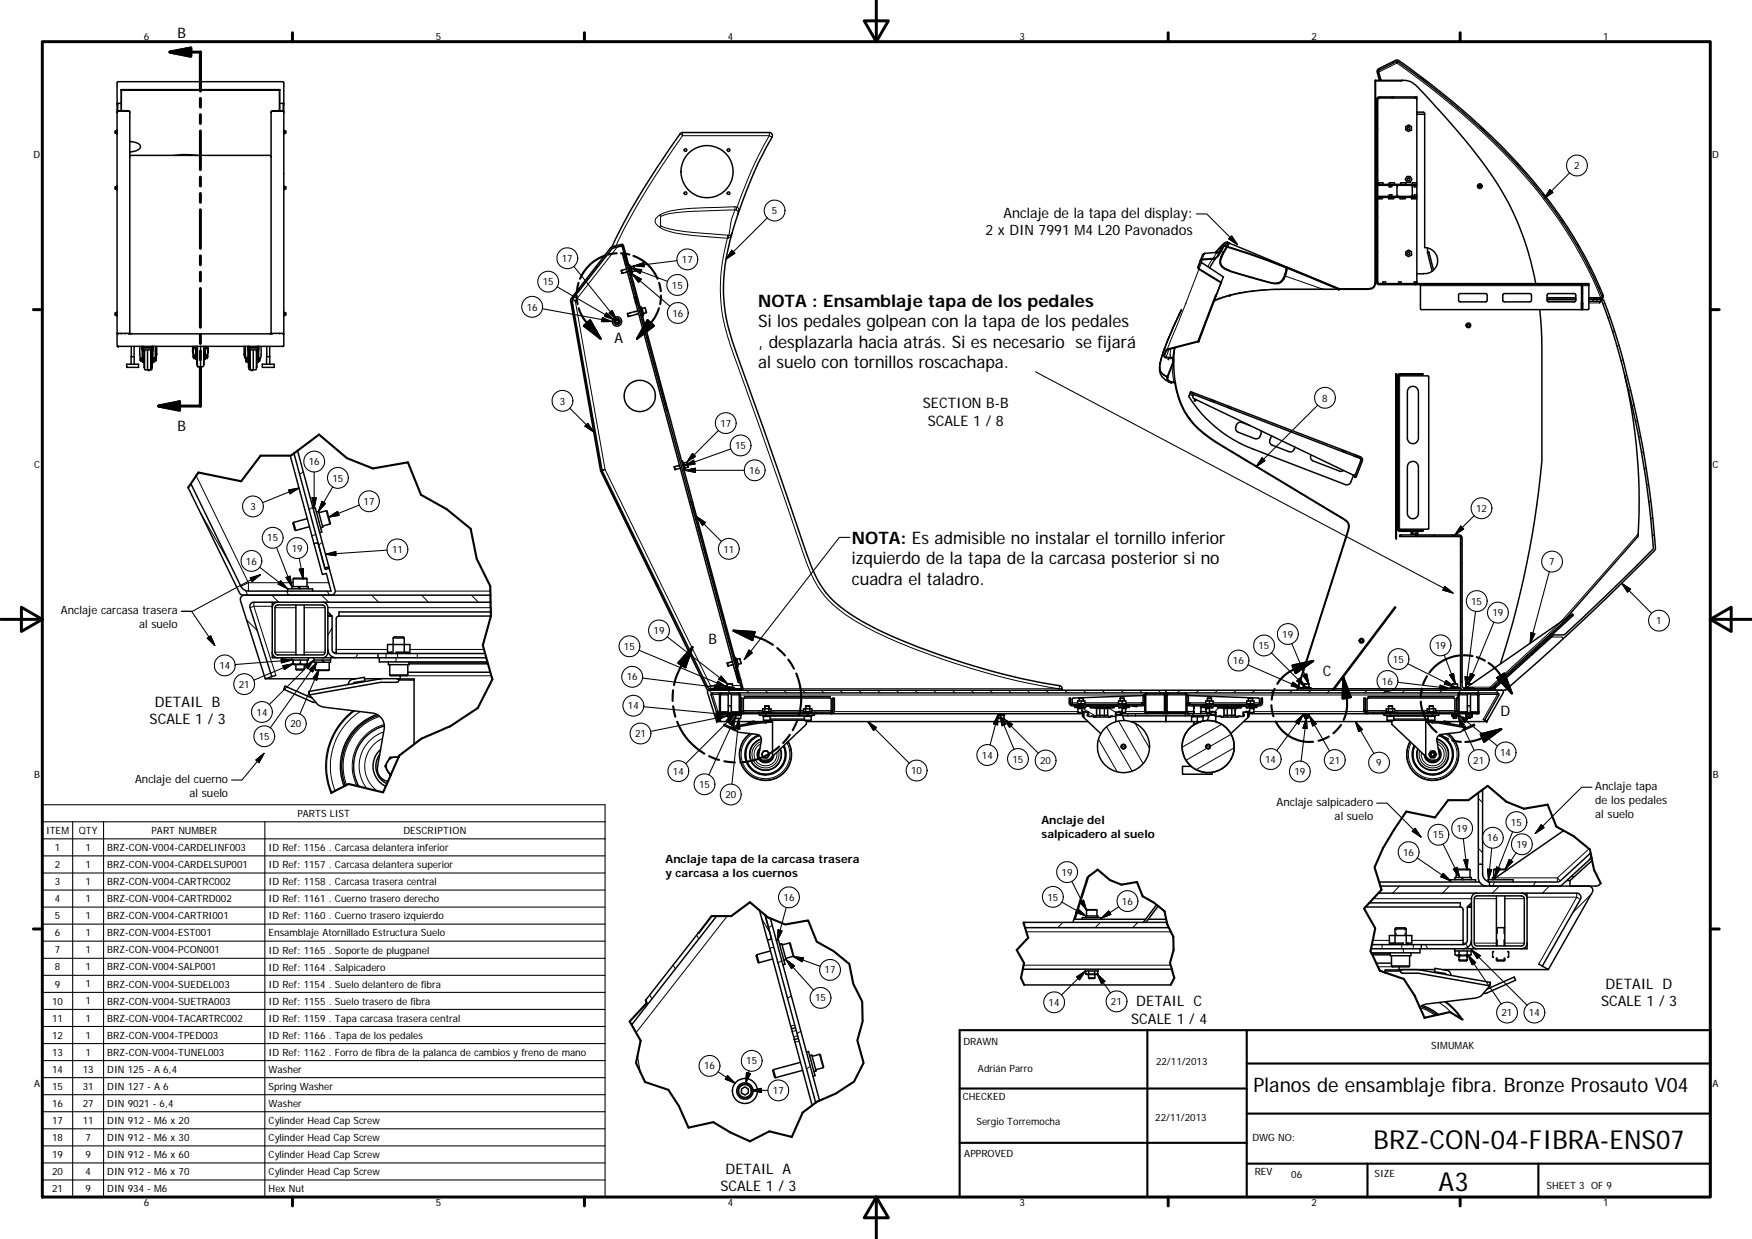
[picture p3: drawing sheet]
<svg xmlns="http://www.w3.org/2000/svg" width="420mm" height="297mm" viewBox="0 0 420 297" stroke-linecap="round" stroke-linejoin="round" font-family="sans-serif">
<defs><g id="words">
<g font-size="6.3">
<text x="329.4" y="275.4">BRZ-CON-04-FIBRA-ENS07</text>
<text x="345" y="285.6">A3</text>
</g>
<text font-size="4.8" x="300.6" y="261.8">Planos de ensamblaje fibra. Bronze Prosauto V04</text>
<g font-size="4.1">
<text x="181.8" y="73.5">NOTA : Ensamblaje tapa de los pedales</text>
<text x="181.8" y="78.5">Si los pedales golpean con la tapa de los pedales</text>
<text x="181.8" y="83.4">, desplazarla hacia atrás. Si es necesario se fijará</text>
<text x="181.8" y="88.3">al suelo con tornillos roscachapa.</text>
<text x="204.3" y="130.4">NOTA: Es admisible no instalar el tornillo inferior</text>
<text x="204.3" y="135.3">izquierdo de la tapa de la carcasa posterior si no</text>
<text x="204.3" y="140.3">cuadra el taladro.</text>
</g>
<g font-size="3.5">
<text x="42.5" y="9">B</text>
<text x="147.4" y="82.2">A</text>
<text x="221.3" y="97.9">SECTION B-B</text>
<text x="42.5" y="103.4">B</text>
<text x="222.5" y="102.1">SCALE 1 / 8</text>
<text x="169.9" y="154.3">B</text>
<text x="317.3" y="162.1">C</text>
<text x="35.9" y="173.6">SCALE 1 / 3</text>
<text x="37.2" y="169.4">DETAIL B</text>
<text x="359.9" y="171.7">D</text>
<text x="385" y="237">DETAIL D</text>
<text x="271.3" y="245.4">SCALE 1 / 4</text>
<text x="272.5" y="241.2">DETAIL C</text>
<text x="384" y="241.2">SCALE 1 / 3</text>
<text x="174" y="281.3">DETAIL A</text>
<text x="172.8" y="285.5">SCALE 1 / 3</text>
</g>
<g font-size="3.4">
<text x="240.7" y="52.2">Anclaje de la tapa del display:</text>
<text x="236.4" y="56.4">2 x DIN 7991 M4 L20 Pavonados</text>
</g>
<g font-size="2.7">
<text x="14.6" y="147.3">Anclaje carcasa trasera</text>
<text x="33.4" y="150.6">al suelo</text>
<text x="32.4" y="187.7">Anclaje del cuerno</text>
<text x="45.5" y="191.1">al suelo</text>
<text x="382.6" y="189.5">Anclaje tapa</text>
<text x="249.8" y="197.5">Anclaje del</text>
<text x="306.1" y="193.3">Anclaje salpicadero</text>
<text x="320.1" y="196.6">al suelo</text>
<text x="382.6" y="192.8">de los pedales</text>
<text x="382.6" y="196">al suelo</text>
<text x="249.8" y="200.8">salpicadero al suelo</text>
<text x="159.6" y="206.9">Anclaje tapa de la carcasa trasera</text>
<text x="159.6" y="210.2">y carcasa a los cuernos</text>
</g>
<g font-size="2.4">
<text x="34.5" y="9.6">6</text>
<text x="104.5" y="9.6">5</text>
<text x="174.5" y="9.6">4</text>
<text x="244.5" y="9.6">3</text>
<text x="314.5" y="9.6">2</text>
<text x="384.5" y="9.6">1</text>
<text x="8.1" y="38">D</text>
<text x="377.5" y="40.6">2</text>
<text x="410.6" y="38">D</text>
<text x="185.1" y="51.4">5</text>
<text x="134.7" y="62.8">17</text>
<text x="163.5" y="63.1">17</text>
<text x="130.2" y="68.4">15</text>
<text x="161.1" y="69.2">15</text>
<text x="126.3" y="74.5">16</text>
<text x="161.3" y="75.9">16</text>
<text x="134.2" y="97">3</text>
<text x="317.1" y="96.3">8</text>
<text x="172.8" y="102.3">17</text>
<text x="176.3" y="107.7">15</text>
<text x="8.2" y="112.2">C</text>
<text x="74.1" y="111.5">16</text>
<text x="179.7" y="113.7">16</text>
<text x="410.7" y="112.2">C</text>
<text x="79.7" y="115.5">15</text>
<text x="60" y="122.3">3</text>
<text x="87.2" y="121.1">17</text>
<text x="354" y="122.7">12</text>
<text x="64.1" y="129.8">15</text>
<text x="59" y="135.4">16</text>
<text x="70" y="132.3">19</text>
<text x="94" y="132.6">11</text>
<text x="173.5" y="132.5">11</text>
<text x="371.5" y="135.5">7</text>
<text x="352.8" y="145">15</text>
<text x="357.9" y="147.8">19</text>
<text x="397.2" y="149.6">1</text>
<text x="149.6" y="155.8">15</text>
<text x="156.7" y="152">19</text>
<text x="301.8" y="155.6">15</text>
<text x="307.5" y="152.9">19</text>
<text x="344.1" y="155.6">19</text>
<text x="52.6" y="160.4">14</text>
<text x="295.7" y="159.3">16</text>
<text x="334.1" y="158.9">15</text>
<text x="57.3" y="164.9">21</text>
<text x="150.3" y="163.1">16</text>
<text x="331.4" y="164.1">16</text>
<text x="61.5" y="171.6">14</text>
<text x="150.6" y="170.1">14</text>
<text x="62.1" y="177.4">15</text>
<text x="69.6" y="174.4">20</text>
<text x="152.3" y="176.7">21</text>
<text x="161.4" y="185.7">14</text>
<text x="218.5" y="185.6">10</text>
<text x="235.4" y="181.9">14</text>
<text x="242.8" y="182.8">15</text>
<text x="249.4" y="183.2">20</text>
<text x="303.4" y="182.8">14</text>
<text x="310.4" y="185.8">19</text>
<text x="318.8" y="183.1">21</text>
<text x="330" y="183.7">9</text>
<text x="353.3" y="183.1">21</text>
<text x="359.8" y="181.3">14</text>
<text x="8.2" y="186.5">B</text>
<text x="167.6" y="188.9">15</text>
<text x="174" y="191.3">20</text>
<text x="410.7" y="186.5">B</text>
<text x="71.3" y="195.9">PARTS LIST</text>
<text x="362.3" y="198">15</text>
<text x="11.1" y="199.9">ITEM</text>
<text x="18.9" y="199.9">QTY</text>
<text x="36.3" y="199.9">PART NUMBER</text>
<text x="96.8" y="199.9">DESCRIPTION</text>
<text x="343.6" y="201">15</text>
<text x="349.3" y="199.5">19</text>
<text x="356.7" y="201.7">16</text>
<text x="363.7" y="203.3">19</text>
<text x="13.1" y="204">1</text>
<text x="13.1" y="208.1">2</text>
<text x="20.5" y="204">1</text>
<text x="20.5" y="208.1">1</text>
<text x="25.7" y="204">BRZ-CON-V004-CARDELINF003</text>
<text x="25.7" y="208.1">BRZ-CON-V004-CARDELSUP001</text>
<text x="64.4" y="204">ID Ref: 1156 . Carcasa delantera inferior</text>
<text x="64.4" y="208.2">ID Ref: 1157 . Carcasa delantera superior</text>
<text x="254.6" y="210">19</text>
<text x="336.5" y="205.2">16</text>
<text x="13.1" y="212.2">3</text>
<text x="20.5" y="212.2">1</text>
<text x="25.7" y="212.2">BRZ-CON-V004-CARTRC002</text>
<text x="64.4" y="212.2">ID Ref: 1158 . Carcasa trasera central</text>
<text x="187.9" y="216">16</text>
<text x="251.2" y="215.9">15</text>
<text x="13.1" y="216.3">4</text>
<text x="13.1" y="220.4">5</text>
<text x="20.5" y="216.3">1</text>
<text x="20.5" y="220.4">1</text>
<text x="25.7" y="216.3">BRZ-CON-V004-CARTRD002</text>
<text x="25.7" y="220.4">BRZ-CON-V004-CARTRI001</text>
<text x="64.4" y="216.3">ID Ref: 1161 . Cuerno trasero derecho</text>
<text x="64.4" y="220.4">ID Ref: 1160 . Cuerno trasero izquierdo</text>
<text x="269.1" y="216.9">16</text>
<text x="13.1" y="224.5">6</text>
<text x="20.5" y="224.5">1</text>
<text x="25.7" y="224.5">BRZ-CON-V004-EST001</text>
<text x="64.4" y="224.5">Ensamblaje Atornillado Estructura Suelo</text>
<text x="13.1" y="228.5">7</text>
<text x="13.1" y="232.7">8</text>
<text x="20.5" y="228.5">1</text>
<text x="20.5" y="232.6">1</text>
<text x="25.7" y="228.6">BRZ-CON-V004-PCON001</text>
<text x="25.7" y="232.7">BRZ-CON-V004-SALP001</text>
<text x="64.4" y="228.6">ID Ref: 1165 . Soporte de plugpanel</text>
<text x="64.4" y="232.7">ID Ref: 1164 . Salpicadero</text>
<text x="197.7" y="233.4">17</text>
<text x="13.1" y="236.7">9</text>
<text x="20.5" y="236.7">1</text>
<text x="25.7" y="236.7">BRZ-CON-V004-SUEDEL003</text>
<text x="64.4" y="236.8">ID Ref: 1154 . Suelo delantero de fibra</text>
<text x="12.5" y="240.8">10</text>
<text x="12.5" y="244.9">11</text>
<text x="20.5" y="240.8">1</text>
<text x="20.5" y="244.9">1</text>
<text x="25.7" y="240.8">BRZ-CON-V004-SUETRA003</text>
<text x="25.7" y="244.9">BRZ-CON-V004-TACARTRC002</text>
<text x="64.4" y="240.9">ID Ref: 1155 . Suelo trasero de fibra</text>
<text x="64.4" y="244.9">ID Ref: 1159 . Tapa carcasa trasera central</text>
<text x="195.5" y="240.1">15</text>
<text x="251.5" y="241.2">14</text>
<text x="266.4" y="241">21</text>
<text x="360.1" y="243.6">21</text>
<text x="366.6" y="243.6">14</text>
<text x="12.5" y="249">12</text>
<text x="20.5" y="249">1</text>
<text x="25.7" y="249">BRZ-CON-V004-TPED003</text>
<text x="64.4" y="249">ID Ref: 1166 . Tapa de los pedales</text>
<text x="231.1" y="250.6">DRAWN</text>
<text x="343.2" y="251.5">SIMUMAK</text>
<text x="12.5" y="253.1">13</text>
<text x="12.5" y="257.2">14</text>
<text x="19.8" y="257.2">13</text>
<text x="20.5" y="253.1">1</text>
<text x="25.7" y="253.1">BRZ-CON-V004-TUNEL003</text>
<text x="25.7" y="257.2">DIN 125 - A 6,4</text>
<text x="64.4" y="253.1">ID Ref: 1162 . Forro de fibra de la palanca de cambios y freno de mano</text>
<text x="64.4" y="257.2">Washer</text>
<text x="168.9" y="256.4">16</text>
<text x="179" y="255.2">15</text>
<text x="234.5" y="257.1">Adrián Parro</text>
<text x="277.3" y="255.3">22/11/2013</text>
<text x="8.2" y="260.7">A</text>
<text x="12.5" y="261.3">15</text>
<text x="19.8" y="261.3">31</text>
<text x="25.7" y="261.3">DIN 127 - A 6</text>
<text x="64.4" y="261.3">Spring Washer</text>
<text x="185.4" y="262.3">17</text>
<text x="230.9" y="263.8">CHECKED</text>
<text x="410.7" y="260.7">A</text>
<text x="12.5" y="265.4">16</text>
<text x="12.5" y="269.4">17</text>
<text x="19.8" y="265.4">27</text>
<text x="19.8" y="269.4">11</text>
<text x="25.7" y="265.4">DIN 9021 - 6,4</text>
<text x="25.7" y="269.5">DIN 912 - M6 x 20</text>
<text x="64.4" y="265.4">Washer</text>
<text x="64.4" y="269.5">Cylinder Head Cap Screw</text>
<text x="234.2" y="269.8">Sergio Torremocha</text>
<text x="277" y="268.8">22/11/2013</text>
<text x="12.5" y="273.5">18</text>
<text x="20.5" y="273.5">7</text>
<text x="25.7" y="273.5">DIN 912 - M6 x 30</text>
<text x="64.4" y="273.6">Cylinder Head Cap Screw</text>
<text x="300.3" y="273.6">DWG NO:</text>
<text x="12.5" y="277.6">19</text>
<text x="12.5" y="281.7">20</text>
<text x="20.5" y="277.6">9</text>
<text x="20.5" y="281.7">4</text>
<text x="25.7" y="277.6">DIN 912 - M6 x 60</text>
<text x="25.7" y="281.7">DIN 912 - M6 x 70</text>
<text x="64.4" y="277.7">Cylinder Head Cap Screw</text>
<text x="64.4" y="281.7">Cylinder Head Cap Screw</text>
<text x="231.3" y="277.4">APPROVED</text>
<text x="300.9" y="281.8">REV</text>
<text x="12.5" y="285.8">21</text>
<text x="20.5" y="285.8">9</text>
<text x="25.7" y="285.8">DIN 934 - M6</text>
<text x="64.4" y="285.8">Hex Nut</text>
<text x="309.7" y="282.5">06</text>
<text x="329.6" y="282.2">SIZE</text>
<text x="370.9" y="285.1">SHEET 3 OF 9</text>
<text x="34.5" y="289.1">6</text>
<text x="104.5" y="289.1">5</text>
<text x="174.5" y="289.1">4</text>
<text x="244.5" y="289.1">3</text>
<text x="314.5" y="289.1">2</text>
<text x="384.5" y="289.1">1</text>
</g>
</g></defs>
<g fill="#000">
<circle cx="27.9" cy="31.4" r=".18"/>
<circle cx="28.1" cy="26.8" r=".18"/>
<circle cx="31.1" cy="26.8" r=".18"/>
<circle cx="65" cy="26.8" r=".18"/>
<circle cx="68.1" cy="26.8" r=".18"/>
<circle cx="27.9" cy="44.7" r=".18"/>
<circle cx="292.9" cy="59.3" r=".18"/>
<circle cx="294.4" cy="58.1" r=".18"/>
<circle cx="294.7" cy="58.2" r=".18"/>
<circle cx="333.8" cy="47" r=".18"/>
<circle cx="27.9" cy="75" r=".18"/>
<circle cx="288.1" cy="62.9" r=".18"/>
<circle cx="288.9" cy="60.7" r=".18"/>
<circle cx="291.7" cy="70.7" r=".18"/>
<circle cx="291.8" cy="60.5" r=".18"/>
<circle cx="294.9" cy="70.7" r=".18"/>
<circle cx="321" cy="69.3" r=".18"/>
<circle cx="321.1" cy="69.2" r=".18"/>
<circle cx="339.4" cy="68" r=".18"/>
<circle cx="339.8" cy="67.7" r=".18"/>
<circle cx="342.3" cy="60.5" r=".18"/>
<circle cx="379.3" cy="72.6" r=".18"/>
<circle cx="379.5" cy="72.6" r=".18"/>
<circle cx="28.3" cy="83" r=".18"/>
<circle cx="34.1" cy="83.6" r=".18"/>
<circle cx="34.1" cy="83.5" r=".18"/>
<circle cx="34.1" cy="83" r=".18"/>
<circle cx="34.3" cy="86.5" r=".18"/>
<circle cx="34.3" cy="85.9" r=".18"/>
<circle cx="34.3" cy="83.1" r=".18"/>
<circle cx="35.7" cy="88.7" r=".18"/>
<circle cx="36.5" cy="83.1" r=".18"/>
<circle cx="36.5" cy="86.5" r=".18"/>
<circle cx="36.5" cy="85.9" r=".18"/>
<circle cx="36.5" cy="83.5" r=".18"/>
<circle cx="36.6" cy="83.6" r=".18"/>
<circle cx="36.6" cy="83" r=".18"/>
<circle cx="46.4" cy="85.7" r=".18"/>
<circle cx="46.9" cy="85.1" r=".18"/>
<circle cx="46.9" cy="85.7" r=".18"/>
<circle cx="47" cy="85.7" r=".18"/>
<circle cx="47" cy="85.1" r=".18"/>
<circle cx="48" cy="87.9" r=".18"/>
<circle cx="49.2" cy="85.7" r=".18"/>
<circle cx="49.2" cy="85.1" r=".18"/>
<circle cx="49.7" cy="85.7" r=".18"/>
<circle cx="58.9" cy="86.5" r=".18"/>
<circle cx="59.5" cy="83.6" r=".18"/>
<circle cx="59.5" cy="83.5" r=".18"/>
<circle cx="59.5" cy="83" r=".18"/>
<circle cx="59.6" cy="86.5" r=".18"/>
<circle cx="59.6" cy="85.9" r=".18"/>
<circle cx="59.7" cy="83.1" r=".18"/>
<circle cx="60.4" cy="88.7" r=".18"/>
<circle cx="61.8" cy="83.1" r=".18"/>
<circle cx="61.9" cy="86.5" r=".18"/>
<circle cx="61.9" cy="85.9" r=".18"/>
<circle cx="61.9" cy="83.5" r=".18"/>
<circle cx="62" cy="83.6" r=".18"/>
<circle cx="62" cy="83" r=".18"/>
<circle cx="279.9" cy="90.3" r=".18"/>
<circle cx="280" cy="90.4" r=".18"/>
<circle cx="280.9" cy="91.6" r=".18"/>
<circle cx="281.3" cy="86" r=".18"/>
<circle cx="287.5" cy="81.8" r=".18"/>
<circle cx="171.9" cy="173" r=".18"/>
<circle cx="184.4" cy="169.3" r=".18"/>
<circle cx="285.1" cy="171.1" r=".18"/>
<circle cx="289.1" cy="169.9" r=".18"/>
<circle cx="351.4" cy="174.1" r=".18"/>
<circle cx="356.6" cy="173" r=".18"/>
</g>
<g fill="none" stroke="#000" stroke-width=".36">
<path d="M329.8 19.4v47.6a1.74 1.74 0 0 1-.4 1.8 1.74 1.74 0 0 1-1.8 .4h-6.8h.3M329.8 19.3h6.5v.1h-6.5zM329.8 19.3h.1v47.7a1.83 1.83 0 0 1-2.3 2.4h-6.4M330.5 16.6l4.6-2.2a150.8 150.8 0 0 1 40 38.8 88.9 88.9 0 0 1 9.4 17.9l-.1 .3-.5 .3-1.6 .1v-.4h2a111.7 111.7 0 0 0-29.1-40.5 170.4 170.4 0 0 0-20.2-16.1l-4.5 2.1 .6 2.2-.3 .1-.6-2.1zM330.8 19.2v.1M331.1 19l.1 .3M336.3 19.3h.5a3.8 3.8 0 0 1 2.6 1 179.6 179.6 0 0 1 19.6 23.5 66.3 66.3 0 0 1 9.3 24.2M27.6 31.9h.1M27.6 31.9h.3M27.9 31.5h-.3v.4M27.9 31.4l.1 .6M28 31.4h.1"/>
<path d="M28.1 24.8h1M28.1 24.8v-4.9l.3-.3h39.4l.3 .2v5M28.1 24.8v2M28.1 31.2v.9M28.1 26.8l.3-.3v.2h2.4v-.2h-2.4h2.4l.3 .3v53.1M28.1 26.8v53.1l.1 .1M28.2 24.8v1.8M29.1 21.5h38zM29.1 21.5v5.2M29.1 21.6l38-.1-38 .1v5.1M31.1 37.6l.3-.3h33.3l.3 .3M31.1 33.7l.3 .3a2.4 2.4 0 0 1 2.3 1.1 1.27 1.27 0 0 1-1.4 1.1l-1 .2-.2 .3"/>
<path d="M41.7 37.3a20.6 20.6 0 0 1 5.6 0M44.7 37.2l-1.6 .1M65.3 26.5h2.5v.2h-2.5zM67 26.7v-5.2l.1 5.2M67.1 24.8h1M67.8 26.5h-2.5l-.3 .3v53.1M67.8 26.5l.3 .3M67.9 24.8v1.8M68.1 31.2v.9M68.1 24.8v2M68.1 26.8v53.1l-.2 .1M68.2 31.4v.6"/>
<path d="M68.2 31.5h.3v.4h-.3M330.1 28.2v15.1M330.3 23.5l.4-.3h3.1v.3h-3.1l-.3 .1v4.6h-.3zM330.4 28.2v15.1M330.8 23.5l-.4 .4M333.8 23.2h6v.5M337.1 30.3l.8-.3 .6 .4v.8l-.7 .3-.7-.4zM339.4 23.5h.4M339.4 23.5h-5.6M339.4 23.5l.4 .4v20.3M339.8 26.9h1.6l.3 .4v32.1a3.2 3.2 0 0 1 3.1 3.3 3.2 3.2 0 0 1-3.5 2.9h-1.5M339.8 27.4h1.9"/>
<path d="M27.9 44.7v.6M27.9 44.7h.1M27.9 44.8h-.3v.5h.4M28 44.7h-.1M28.1 44.6v.9M68.1 44.6v.9M68.2 44.7v.6M68.2 45.3h.1M68.2 44.8h.3v.5h-.3M146.5 59.4l.4-.3 2.2-.5 .3 .1 .7 2.2-.4 .1 .7 2.4-.4 .1-.8-2.8 .4-.1-.4-1.7-2.4 .6-9.6 12.5 7.2 40.7 25.4 52.2 .6 .2h7.4l-.4-1.6-.4 .1-.7-2.8 .3-.1 .7 2.5 .3-.1 .6 1.9-.1 .4-.3 .1h-7.9l-.3-.2-25.6-52.5-7.2-40.9zM175.5 55.9v.1M175.5 55.9a41.5 41.5 0 0 0 .9 28.1l7.1 19.8 9.1 26.6a36.7 36.7 0 0 0 5.3 11.4 33.7 33.7 0 0 0 11.9 8.8 174.3 174.3 0 0 0 44.7 13.9 .48 .48 0 0 1 .3 .6 .48 .48 0 0 1-.4 .4"/>
<path d="M177 51.3l-1.5 4.6M177 51.3a103.1 103.1 0 0 1 8.2-18.8l-.2-.5-.5-.2-21.1 .1a166.6 166.6 0 0 0-16.6 27.3M177 51.2v.1M293.4 59.1l-1.2 2.3M293.5 58.4l-1.9 2.1M293.6 58.4l-.6 .7M293.6 59l.5 .2M293.6 58.9l.6 .2M293.6 58.9v.1M293.7 58.9l-.1 .1M293.7 58.8l-.1 .2-.4 .1-.2 .2a.43 .43 0 0 1 .2-.4 .43 .43 0 0 1 .4 0M294.2 59.1l-.1 .1"/>
<path d="M294.2 59.2l7.1 2.3 7 2.7M294.2 59.1l5.4 1.7 8.7 3.2M294.2 59.1l.6-.8 13.7 5.7M294.2 59.1v.1M294.2 58.2l-.1 .2M294.3 59.1l-.1 .1M294.4 58.1l.3 .1M294.4 58.1l-.8 .8M294.4 58.1h-.1a2.9 2.9 0 0 0-2 1.5l-.8 1M294.4 58.1h.1M294.5 58.6l-1.1 1.9M294.7 58.2l-.5 .9"/>
<path d="M294.7 58.2l-.6 1M330.1 43.3h.3v6.2h-.3zM330.1 49.5v13.2M330.4 44.2h3.1v.2h-3.1M330.4 49.5v13.2M330.4 47.1h3.1v.2h-.5M330.4 47.3h2.6M330.8 47.3l-.4 .4h1.1v-.4M331.6 44.2v-.4h-1.2l.4 .4M332.9 44.4h.3v.4h.6v-.4M332.9 44.2h.3v-.4h1.2v.4M332.9 47.3h.1"/>
<path d="M333 47.3v.4h1.3v-.4M333.2 47.1v-.4h.6v.4M333.2 47l-.3 .1M333.5 44.2h6.3v.2h-6.3M333.5 47.1h6.3v.2h-6.3M333.8 44.4h.1M335.4 44.4l-.4 .4v1.9l.4 .4M335.8 47.3v.4h1.2v-.4M335.9 44.2v-.4h1.3v.4M337.4 42.3h.8l.4 .7-.4 .7h-.8l-.4-.7zM338.3 44.4l.4 .4v2l-.4 .3M338.5 47.3v.4h1.3v-.4"/>
<path d="M338.9 44.4h.2v.4h.7v-.4M339.1 47l-.2 .1M339.8 43.8h-1.1v.4M339.8 46.7h-.7v.4M339.8 47.7v19.9l-.4 .4 .4-.3-.7-.1v.4M339.8 44.8v2.3M342.3 59.4l.1 1.1M27.9 75l.1 .6M27.9 75h.1M27.9 75h-.3v.5h.3M28.1 74.8v.9M29.1 79.9v.1"/>
<path d="M30 79.9v.1M31.1 79.9l.2 .1M31.1 79.9l-.1 .1M65 79.9l.2 .1M65 79.9l-.1 .1M67.1 79.9v.1M68.1 74.8v.9M68.2 75v.6M68.2 75l.3 .1v.4h-.3M147.6 76.9l.4-.2 .3 .2v.4l-.3 .1-.4-.1zM148 76.3a.74 .74 0 0 0-.6 1.2 .74 .74 0 0 0 1.3 0 .74 .74 0 0 0-.6-1.2M148 76.3h.1"/>
<path d="M148 76.3v.2M148.1 76.3v.2M149 64.8l.2 .7M149.7 61.1l.4-.1 10.1 37.3-.4 .1zM150 63.5l2.1 8 .4-.1M150.1 60.9v.1M150.3 64.5l-1.3 .3M150.5 65.2l-1.3 .3M150.5 75.2l.2 .7M150.8 63.6l.2-.1 .6 2.2h-.2M151.1 63.9l.2-.1 .2 .6 .1 .8-.1 .1M151.3 63.9l.7-.1 .1 .1 .2 1-.7 .3"/>
<path d="M152.1 71.5l.3 .9M152.4 72.4l23.9 88.4M152.8 72.4h-.4M153 74.5l-2.5 .7M153.2 75.2l-2.5 .7M153.5 73.6l.2-.1 .6 2.1-.2 .1M153.8 73.9h.2l.4 1.4h-.2M154 74l.7-.2 .3 1.1-.7 .3M282.8 75.5a50.4 50.4 0 0 0-4.6 11.8M282.8 75.3v.2M283.3 74.3l-.5 1.2M283.3 74.2a61.9 61.9 0 0 0-5.2 13.2 3.5 3.5 0 0 0 2.4 4.2"/>
<path d="M287.9 62.5v.3M287.9 62.5l-.6 1.6 .1 .3 5.4 3.4M287.9 62.5l.4-.4 2.6-.1a1.58 1.58 0 0 0 1.3-1l.8-1.7-.7 1.8a1.64 1.64 0 0 1-1.4 1l-2.6 .2-.3 .2M288 62.5l-.6 1.4 .1 .4 5.4 3.4M288 62.5l.1 .4M288.1 62.2l-.1 .3M288.1 62.9l5.3 3.5-.5 1.3M291.5 61.9l-1.4 2.3M291.6 60.5v.1M291.7 70.7h-.1l-4.3 11 .2 .1M291.7 70.7l-4.2 11.1M291.8 60.3l-.2 .2"/>
<path d="M292.4 60.6l-.4 .7M292.4 60.3l-3.6 .4-.4 .3-.5 1.5M292.8 67.8l-1.1 2.9M292.9 67.7l-.1 .1M292.9 67.7l-5.4 14.2-7.6 2-.2 .2M292.9 61.7l1.3-2.5-.9 1.6-.5 1.6a1.81 1.81 0 0 0 1.2 2.1l1.7 .7 7.9 2.2a4.6 4.6 0 0 0 3.3 .3l.7-.7 .5-1.1 .4-1.3v-.4h-.2M293.3 60.5l-.7 1.9a1.67 1.67 0 0 0 1 1.9l1.2 .5M293.4 60.5l-.8 2a2.01 2.01 0 0 0 1.7 2.2l4.4 1.5 6.7 1.8a2.61 2.61 0 0 0 2.9-2.2l.4-1.5M307.1 63.5l1.2 .6M308.3 65.9l-.5 1.1a2.02 2.02 0 0 1-1.8 .9M308.3 64l.2 .1M308.3 64v.2"/>
<path d="M308.5 64.2l12.5 5.1M308.5 64.1l12.6 5.1M308.5 64.2l-.4 1.7M308.5 64.1v.1M308.7 64.2h.1M321 69.3l.2 .1M321.2 69.4h-11.7a51.4 51.4 0 0 0-17.4 2.4l-.9 .3M330.1 62.7h.3l.1 5.2 6.4 .1v.2h-6.2l-.4-.1zM330.4 67.6l.4 .4M331.6 68v-.4h.7v.4M335.4 68v-.4h.6v.4M336.9 68.2h9.1"/>
<path d="M336.9 68h9.1M337.1 60.3l.7-.4 .7 .4v.8l-.7 .4-.7-.4zM339.8 67.7l-.3 .3M340.6 68.2v5.8l.3 .2h38.4v-1.6M343.8 64.8l-1.1-4.3h-.4l1.2 4.5M346 68h6.3v.2h-6.3zM349.9 70.5l6.5-.1 .2 .3v1.3l-.3 .4h-6.2l-.3-.4zM352.3 68h28.7v.2h-28.7M360.5 70.5l6.5-.1 .3 .3v1.3l-.4 .4h-6.1l-.4-.3zM369.2 74.2l.5 6.9 .1 29.4a226.8 226.8 0 0 1-10 48.7M371 71.4h6.9M371.1 72.2h6.7"/>
<path d="M371.1 70.5l6.6-.1 .2 .3v1.4l-.4 .3h-6.1l-.4-.4zM377.9 71.8h-6.9M379.3 68.2v6h.2v-6M381 72.2h1M381 68.2l-.1 6h-1.4v-1.6M381 71.4h1.3M382 71.8h-1M382 71.8h2v.1l-.4 .3h-1.6zM384 71.8h.4a126.9 126.9 0 0 1 6.7 21.8 228.4 228.4 0 0 1 5.9 38l-.1 .2a527.9 527.9 0 0 1-36 33.7h-2.4v-.5l14.1-12.8h2.4a418.5 418.5 0 0 0 21.5-20.7 229.5 229.5 0 0 0-11.5-57.2zM384 71.9l-.4 .7M28.2 80h3.1M28.2 80l-.1 .1v2.9h39.7"/>
<path d="M30.4 87.3h2.8v.8h-2.8zM31.3 80h36.6M31.4 87.3v-1.8h.8v1.8M31.5 83v2.5M32.2 83v2.5M33.5 83v2.1l.2 .8M33.7 86v.4M33.7 86h.1M33.7 86.4h.1M33.7 86.5h.1M33.7 85.9v.6M33.7 85.9h.1"/>
<path d="M33.7 85.9h.4M33.8 86.2h.3M33.8 86.5h.3M33.8 85.9v.3M33.8 86.2v.3M34.1 84h.1M34.1 83v.6h.2M34.2 86h.1M34.2 86.4h.1M34.2 83.5v3.2h-.1v-3.2h.2M34.3 85.9l-.1 .6M34.3 83.8h-.1"/>
<path d="M34.3 83.9h-.1M34.3 83.1v.1l.6 .1M34.3 83v.1M34.3 83.4h2.2M34.4 85.5h-.1v1.4h.1M34.4 86.9l.2 .1M34.4 85.5v1.4M34.4 83.9l-.2 .2M34.6 85.4l-.2 .1M34.6 84.3l.1 3.8M34.6 83.9v.4M34.7 88.2v.4l.7 .1"/>
<path d="M34.7 84.2l-.1 .1M34.7 83.9v4.3M35.4 83.9v4.8M36.1 83.9v4.3M36.1 88.2v.4l-.7 .1M36.1 84.2v3.9M36.2 85.4l.2 .1M36.4 86.9l-.2 .1M36.4 85.5h.1v1.4h-.1M36.4 85.5v1.4M36.4 83.9v1.6M36.4 86.9v1.3"/>
<path d="M36.4 88.2l-.1 .4-.8 .1M36.4 88.1h.1M36.4 84.2h.1M36.5 84.2v.1M36.5 83.8h.1M36.5 83.5l.1 .1h-.1M36.5 83.1v.1l-.6 .1M36.5 83.9v-.6h-2.2v.6M36.5 83v.1M36.5 85.9v.6M36.5 86h.1M36.5 86.4h.1"/>
<path d="M36.5 86.7v1.4M36.5 84v2.7M36.5 83.5v.5M36.5 84h.1M36.5 83.9h-2.2M36.6 84v2.7h-.1M36.6 85.9h.3v.1M36.6 86.2h.3M36.6 83v1M36.7 86.5v.4M36.7 86.9l-.2 .1M36.8 86.6h.2"/>
<path d="M36.9 86.2v.3M36.9 85.9v.1M36.9 86v.5h-.3M36.9 86v.2M37 86.5h.3M37.1 86.2h.2v.3M37.3 83l-.1 2.5-.3 .6M37.3 84.1a1.74 1.74 0 0 1-.3 2.3v.3l-.2-.2v.4h-.1M37.3 84.3a1.57 1.57 0 0 1-.4 2M37.3 86.2v-.3v.6M37.3 86.5h.1M37.3 86h.1"/>
<path d="M37.3 86.4h.1M37.4 86v.4M37.6 83v2.1M46.2 83v1.3M46.3 85.6h.1M46.4 85.2v.4M46.4 85.2l-.1 .1M46.4 85.2h.1M46.4 85.6h.1M46.4 85.7h.1M46.5 85.7h.3M46.5 85.4h.1"/>
<path d="M46.5 85.4l-.1-.2v.5M46.5 85.4v.3M46.8 83a1.72 1.72 0 0 0 0 2.6v.4l.1-.1M46.8 85.9h.1M46.9 85.6a1.62 1.62 0 0 1 .1-2.6l-.1 2.9M47 85.6l-.1 .5h.2M47 84.7v1.4M47 85.1v.6M47 86.1l.2 .1M47.1 84.7h-.2l.1 .5M47.1 84.7v1.4M47.1 86.1l.2 .1"/>
<path d="M47.2 86.2v1.2h.1M47.2 84.6l-.2 .1M47.3 84.6l-.2 .1M47.3 83.5l.1 4.3M47.3 83.5h.1M47.3 83.5l-.1 1.2M47.3 87.8l.8 .1M47.3 83.1v.4M47.4 87.8l.7 .1M47.4 83.1l-.1 4.3M47.4 83l-.1 .1M48.1 83v4.9"/>
<path d="M48.8 83l.1 1.5a8.1 8.1 0 0 1-.2 3.4h-.6M48.9 83.5v3.9M48.9 84.6l.2 .1M49.1 84.7v1.4M49.1 86.1l-.2 .1M49.1 84.7h.1v1.4h-.1M49.2 83a1.59 1.59 0 0 1 0 2.6M49.2 85.6v.4l.1-.4M49.2 85.9h.1M49.2 83.1v2.5M49.3 85.6l.3 .1M49.4 83a1.7 1.7 0 0 1-.1 2.6"/>
<path d="M49.5 85.4h.1M49.6 85.4v-.1v.3M49.6 85.4v.2M49.6 85.6v.1M49.7 85.2l-.1 .5zM49.7 85.2h.1M49.7 85.6h.1M49.8 85.2v.4M49.9 83v1.3M58.6 83v2.1M58.9 84.1a1.69 1.69 0 0 0 .1 2.1l-.1 .3M58.9 84.3l-.2 .8 .3 .9"/>
<path d="M58.9 83v2.1l.2 .8M58.9 86.5h.5v.4M58.9 86.1v.4M59 86v.4M59 86h.1M59 86.4h.1M59.1 86.5h.1M59.1 85.9v.6M59.1 85.9h.4M59.1 85.9h.1M59.1 85.9v.3M59.1 86.2v.3"/>
<path d="M59.1 86.2h.4M59.2 86.5v.1M59.2 86.6h.1M59.3 86.6v.1l-.1-.1M59.3 86.5v.1M59.3 86.5v.4l.3 .1M59.5 83v.6h.2M59.5 84h.1M59.6 86h.1M59.6 86.4h.1M59.6 86.7l.1 1.4M59.6 83.9h2.2"/>
<path d="M59.6 83.5v3.2M59.6 85.9v.6M59.7 83.4h2.1M59.7 83.1v.1l.5 .1M59.7 83.5h-.2v3.2h.1M59.7 83v.1M59.7 83.8h-.1M59.7 86.9v1.3M59.7 88.2l.1 .4 .8 .1M59.7 84.2l-.1 .1M59.7 83.9v1.6M59.7 85.5v1.4"/>
<path d="M59.7 85.5h-.1v1.4h.1M59.7 86.9l.2 .1M59.9 85.4l-.2 .1M60 84.2v3.9M60 88.2l.1 .4 .6 .1M60 83.9v4.3M60.7 83.9v4.8M61.5 83.9v4.3M61.5 84.2l.1 .1M61.5 88.2l-.1 .4-.7 .1M61.6 83.9v.4M61.6 85.4l.1 .1"/>
<path d="M61.6 84.3l-.1 3.8M61.7 83.9l.2 .2M61.7 86.9l-.1 .1M61.7 85.5h.2v1.4h-.2M61.7 85.5v1.4M61.8 83.1v.1l-.6 .1M61.8 83.9h.1M61.8 83.9v-.6h-2.1v.6M61.8 83v.1M61.8 83.5l.2 .1h-.2M61.8 83.8h.1M61.9 86.5h.1"/>
<path d="M61.9 86h.1M61.9 86.4h.1M61.9 85.9v.6M61.9 83.5v.5M61.9 84h.1M62 86.2h.2M62 86.5h.3M62 84v2.7h-.1v-2.7M62 83v1M62.2 86.2v.3M62.2 85.9l.1 .1M62.3 85.9v.1"/>
<path d="M62.3 86v.5M62.3 85.9h-.3M62.3 86l-.1 .2M62.6 83v2.5l-.3 .6M62.9 87.3h2.9v.8h-2.9zM64 83v2.5M64.7 83v4.3M64.7 85.5h-.8v1.8M67.8 83h.1M67.9 80l.2 .1v2.9h-.3M159.8 98.4l5.9 22M160.2 98.3l5.9 22"/>
<path d="M278.1 88.1l.1 .8 .3 .5M278.2 88.6l.4 .9 1.3 .8M278.2 87.2l-.1 .9M278.8 89.6l.5 .4a.83 .83 0 0 1 .6 1.1l.5 .5 .5 .1M279.2 85.1v.3l.3 .3 1.3 .1a.65 .65 0 0 1 .6 .9l-1.5 3.6 .1 .1M279.2 85.1h.1M279.3 85.1l.2 .5 1.3 .1a.72 .72 0 0 1 .6 1l-1.4 3.7M279.4 83.3l-.6 1.5M279.6 84l.1 .1M279.6 84l-.4 1.1M279.7 84.1l-.4 1M280 90.4a.89 .89 0 0 0 .9 1.2l-.8-.5"/>
<path d="M280.3 85.8l-.1 .4M280.4 80.7l-.5 1.4M280.9 91.7l.8 .1a20.4 20.4 0 0 0 3.5 8.7l.1-.1M280.9 91.7v-.1h.6l.4 .3M281.5 86.7l.1 2.7 .3 2.5M281.7 83.4l-.3 2.6M281.7 83.4l-.2 2.8M281.9 91.9a18.7 18.7 0 0 0 3.4 8.5M285.4 94.2l.2-.3 5.2 2M285.4 94.2l-.3 .7a30.5 30.5 0 0 0 15.3 12.7l22.3 8.6h.6l.5-.4 .8-1.9M285.4 94.2l5.3 2.1M286.2 94.6l-.1 .5 .2 .5 38.1 18.3h.4l.3-.3"/>
<path d="M286.6 95.7l-.2 .4 .3 .1 .1-.4M287.5 81.8l-7.7 1.9-.2 .3M287.5 81.8v.1M290.7 96.3l4.1 1.5M290.8 95.9l-.1 .4M290.8 95.9l4.1 1.6M294.8 97.8l27.5 10.6M294.9 97.5l-.1 .3M294.9 97.5l27.5 10.6M334.8 89.6h.1v39.6h-.1zM335.4 89.7l5.9-.1v.3h-5.7l-.2 .1v37l.2 .1h5.7v.3h-5.7l-.2-.1-.3-.4v-36.8zM335.4 90.1h7l.2 .3v36.2l-.2 .3h-7"/>
<path d="M337.9 93a1.33 1.33 0 0 1 1.5-.3 1.33 1.33 0 0 1 .8 1.2v11.2a1.32 1.32 0 0 1-1.4 1.3 1.32 1.32 0 0 1-1.3-1.3v-11.2zM389.7 90.3a129.1 129.1 0 0 1 3 38.4l-17.1 19.6M45.8 116l12 24.6 .6 .7 1.2 .4h19.8l-1.1-4.2-1 .2-2-7.4 1-.2 1.7 6.4 1-.2 1.4 5.2a.98 .98 0 0 1-1 1.2h-21.1l-.6-.2-12.6-25.6M69.6 109.2l5.7 21.1M70.5 108.7l7.4 27.5 1-.3M71.4 108.1l7.5 27.8M161.7 111.9l.2 .7M163 111.5l-1.3 .4M163.2 112.3l-1.3 .3M163.5 110.6h.2l.6 2.2h-.2M163.8 110.9a.57 .57 0 0 1 .4 .8l.1 .6-.1 .1M164 111l.7-.2 .1 .2 .2 1-.7 .2"/>
<path d="M285.2 100.5a31.8 31.8 0 0 0 9.8 7.6l26.7 16.1a2.34 2.34 0 0 1 1.7 2.3l-12.3 38.6M285.3 100.4a32.5 32.5 0 0 0 10.1 7.8l26.3 15.9a2.48 2.48 0 0 1 1.8 2.4l-12.2 38.6M299.8 102l-2-.7a1.28 1.28 0 0 0-1.4 .8 1.28 1.28 0 0 0 .6 1.5l3.9 1.6a1.31 1.31 0 0 0 1.3-.6 1.31 1.31 0 0 0 .1-1.3M305 104.6a1.3 1.3 0 0 0 .1 2.1l4 1.6a1.12 1.12 0 0 0 1.5-1.1M314.4 109a1.02 1.02 0 0 0 .5 1.5l6.5 2.5 .8-.2M322.3 108.4l2.8 1.1M322.4 108.1l-.1 .3M322.4 108.1l2.8 1M325.2 109.1l1.2 .5 .3 .7-1.5 4.2-.4-.2 1.6-4.1-.3-.3-1-.4zM326 109.8l.3 .4v.3M326.1 109.9h.1M337.9 110.9a1.34 1.34 0 0 1 1.5-.2 1.34 1.34 0 0 1 .8 1.2v11.2a1.32 1.32 0 0 1-1.4 1.3 1.32 1.32 0 0 1-1.3-1.3v-11.2z"/>
<path d="M70.4 125.2l-.1 .3 .4 1.5 .2 .2M70.4 125.2l.5 2M73.7 124.4l-3.3 .8M74.2 126.3l-3.3 .9M75.1 121.9l.5-.1 .1 .2 1.5 5.6-.6 .1M75.9 122.7l.5-.1 .9 3.4 .1 .4-.5 .2M76.5 122.9l1.8-.5 .3 .6 .6 2.5-1.9 .6M78.9 135.9l.1 .4M165.7 120.4l.4-.1 11.5 42.6-.3 .1zM338.4 127.4v.6h1.6v-.6h-.3M338.5 127.4h.9M338.7 127.4h.1"/>
<path d="M338.8 127.4v.6M339.6 127.4v.6M339.8 128.2h10.1l.5 .3 .2 .3v34.7h-.3l-.1-34.7-.3-.2h-10.1zM339.8 128.2h-4.2v.4h4.2M65.3 156.4v1.3h1.3M65.3 144.4v1.3M65.7 144.8l.9-.4h10.7a1.3 1.3 0 0 1 1.3 1.3v10.7a1.34 1.34 0 0 1-1.3 1.3h-10.7a1.37 1.37 0 0 1-1.3-1.3v-10.7zM66.2 145.2l.4-.2h10.7l.5 .2 .2 .5v10.7l-.2 .4-.3 .2h-11l-.3-.2-.3-.4v-10.7zM69 141.7v-.5h6v.5M70 157.7v.5h3.9v-.5M70.3 158.2v1.1v-.2M70.3 140.6v-1.8l.2-.2 3 .1 .1 1.9"/>
<path d="M70.3 159.1l.9 .2 .8-.2M70.3 158.2v.9M71 145v12M71 159.3v1.1M71.5 140.6h.3M71.5 140.6h-1.5v.6M71.5 140.6l.3 .6M71.8 140.6h2.1v.6M71.8 140.6l.3 .6M72 158.2v.9M72 159.1l.9 .2 .8-.2M73 145v12"/>
<path d="M73 159.3v1.1M73.7 158.2v.9M73.7 159.1l-.1 .1a4.8 4.8 0 0 1-2.7 .1h-.6M75.3 157.7v1.1h2.2M75.3 158.2h4M75.6 158.8v1.8l.2 .1h3.1l.1-1.9M77.2 158.2l.3 .6M77.3 157.7h3.3M77.3 144.4h40.3M77.4 158.2l.3 .6M77.5 158.8h.2M78.6 146.7l1 1h-1h1v8.2l.4 .6 .6 .2h10v1h-10a2 2 0 0 1-2-2"/>
<path d="M79.3 157.7v1.1h-1.6M81.3 147.7l-.5 .2-.2 .5v8.3M81.3 147.7h36.4M90.6 157.7h26M90.6 156.7h25.7M91 157.7v1h25.9M93.1 158.7v.6h5v-.6M93.5 159.3v2.5l.2 .2 4-.1 .1-2.6M93.9 156.4v.3M94.3 154.5v2.2M94.3 153h2.7M94.3 153v1.5"/>
<path d="M94.3 153l.2-.3h2.2l.3 .3M95 156.7v-.3h3v.3M97 153v3.4M97.4 156.4v.3M98.1 159.2h18.9M98.3 156.7v-2.2h-5.4v1.9h1v.3M117.6 142.7h-59a1.02 1.02 0 0 0-.9 1.3l5.9 18.7 1.6-.5-5.2-16.5a.99 .99 0 0 1 .9-1.3h5.7M117.7 146.7h-36.4v1M174.4 158.9l.2 .8M175.7 158.6l-1.3 .3M175.9 159.3l-1.3 .4M176.2 157.7l.2-.1 .6 2.2-.2 .1"/>
<path d="M176.5 158l.2 .1 .3 1.2-.1 .1M176.7 158.1l.7-.2 .3 1.1-.7 .3M371.7 152.6l-2 2.2M377.1 147.2l-25.5 17.7M63.6 162.7h21.8M63.6 162.7h.1M66.2 161.9l-1 .3M71 160.4l.2 .2h1.6l.2-.2M71 160.4h2M74.1 165.8l17.3-3.1h3.8a.43 .43 0 0 1 .4 .4 .43 .43 0 0 1-.4 .5h-3.9l-17.1 3zM74.1 165.8l.1 .8 2 2.4 .8 .3 12.2 1.6a3.3 3.3 0 0 1 2.9 3.9l-1.6 9a3 3 0 0 0 2.6 3.5M74.9 167.4l-6.5-2.9-.4 .7 6.9 3.1 .8 .1"/>
<path d="M84.7 163.9l.1-.3 2.7-.4-.1-.8-3.2 .6-.4 .3-.3 .8M84.8 170.4a16.7 16.7 0 0 0-5.4 19.7M87.4 162.7h4M90.4 171.3a13.2 13.2 0 0 0-7.9 17.2M90.8 171.5a12.8 12.8 0 0 0-8 16.8M91.3 179.7a5.3 5.3 0 0 0 1.2 8.8M92.2 174a10 10 0 0 0-6.2 14.5M95.3 162.7h.7M95.4 162.8h3.9v15.6M95.6 163h3.7M96 162v.8M97.8 161.2h19.8"/>
<path d="M171.9 173h8.2M172.5 170.6v.5h.5M172.5 166.1v.5M172.6 166.3l.4-.2h4l.4 .2v4.6l-.4 .2h-4l-.4-.2zM172.8 172.7l-.3 .1M172.8 166.4h4.4l.1 4.3-.3 .2-4.2-.1zM173.9 165.1v-.2h2.2v.2M174.3 171.1v.2h1.5v-.2M174.4 171.6h.1M174.4 164.7l.1-.7h1.1l.1 .7M174.4 171.3v.3M174.4 171.6h.6"/>
<path d="M174.6 172.1h.8M174.6 166.4v4.5M174.6 171.7v.4M174.6 169.2h.8M174.9 164.7h.1M174.9 164.7l.1 .2M174.9 164.7h-.6v.2M175 164.7h.8v.2M175 164.7v.2M175 171.6h.7M175 171.3v.3M175.4 166.4v4.5"/>
<path d="M175.4 171.7v.4M175.7 171.6l-1.3 .1M175.7 171.3v.3M175.8 174.1a1.98 1.98 0 0 0 1.2 1.4l4.5 .6a1.28 1.28 0 0 1 1.1 1.4l-.6 3.4a1.17 1.17 0 0 0 1.1 1.3h1.2l1-.9M176.1 174.8l-2.4-1.1-.1 .2 2.8 1.2M176.3 171.1v.4h.8M176.3 171.3h1.5M176.4 171.5l.1 .8 1.1-.1v-.7M177 171.3l.1 .2M177 166.1h98M177 171.1h1.3M177 171.3l.2 .2"/>
<path d="M177.1 171.5h.1M177.5 167l.4 .3h-.4h.4l.1 3.3 4 .1v.4h-3.9l-.5-.4-.1-.4M177.6 162.9v.2M177.8 171.1v.4h-.6M178.5 167.3v-.3h20.6v.3M178.5 167.3h20.6M178.5 167.3l-.2 .3v3.1M179.8 173.4l1-.2v-.3l-1.1 .1-.4 .5M179.8 175.9a6.3 6.3 0 0 0-1.4 8.5 6.3 6.3 0 0 0 8.5 1.7 6.3 6.3 0 0 0 2.1-8.3M180.8 173h1.5M181.9 176.2a4.9 4.9 0 0 0-2.9 6.5 4.9 4.9 0 0 0 6.6 2.7 4.9 4.9 0 0 0 2.4-6.7M182 170.7h13.6"/>
<path d="M182 171.1h13.6M182.1 176.3a4.8 4.8 0 0 0-3 6.2 4.8 4.8 0 0 0 6.3 2.8 4.8 4.8 0 0 0 2.5-6.5M182.1 171.1v.4h13.2v-.4M182.2 179.8a1.74 1.74 0 0 0 .6 2.7 1.74 1.74 0 0 0 2.5-1.2M182.3 179.4a1.99 1.99 0 0 0 .4 3.2 1.99 1.99 0 0 0 2.9-1.6M182.6 177.2a3.8 3.8 0 0 0-2.6 4.7 3.8 3.8 0 0 0 4.7 2.5 3.8 3.8 0 0 0 2.4-4.8M183 171.5v.2h1.8v-.2M183.1 171.7l.1 1h1.5v-1M183.2 170.6v.1M183.4 169.3h1M183.4 169.3v1.4M183.7 170.7v-.1h1.1v.1"/>
<path d="M183.7 173l.2 .1-.2 .2h-1.4l-6.4 1.1-.1-.3M183.8 173h1.5v8.3M183.9 173.1h1.4M184 172.7v.3M184 173h-1.8l-6.4 1.1M184.3 169.2l.1 .1M184.3 169.2l-.9 .1M184.4 169.3v1.3M184.5 170.6v.1M184.7 172.4h8.2M184.8 171.7h8M184.9 170.7v-.8h-2v.7l.3 .1"/>
<path d="M192.8 171.5v.2h1.8v-.2M192.9 171.7l.1 1h1.5v-1M193.2 169.3v1.4M193.2 169.3h1M193.4 172.7v.9l-8.1 7.7M193.4 173h67.5M193.5 170.7v-.1h1.1v.1M194.2 169.3v1.3M194.3 170.6v.1M194.7 170.7v-.8h-2v.7h.4v.1M195.6 170.7l4-.1 .1-3.3h.4v3l-.4 .7-4.1 .1zM199.1 167.3l.2 .3v3.1"/>
<path d="M199.3 171.1h60.3M239.4 171.1v.4h.8M239.4 171.3h1.5M239.5 171.5l.1 .8 1.2-.1v-.7M240.1 171.3l.1 .2M240.2 171.3l.1 .2M240.2 171.5h.1M240.9 171.1v.4h-.6M257.1 168.8l-.3-.2v-1.3h-.4v1.4l.5 .5h16.9l.5-.2 .2-.5-.4 .6 .4 .1M257.7 169.2l2.1 .1a.34 .34 0 0 0 .5 .4 .7 .7 0 0 1 .6-.4 .7 .7 0 0 1 .7 .4l1.4 .2-.1 1.7-.6 .3-.1-.3h-.4v.2l-1.1-.2v-.3h.4v-.6l-.4 .1a.43 .43 0 0 0-.4-.2 .43 .43 0 0 0-.4 .3v1.1l-.3-.3 .1-1.2h-.3v-.7h.2l-.1-.2h-1.8zM258.4 169.6v.3h1M258.4 168.8v-.8h1.8v.8"/>
<path d="M258.4 168.7h.7v.1M258.5 169.9v.9l1.1 .1M258.6 168.7v.1M258.8 167.4v.6M258.8 167.4h1M259.3 168v.8M259.8 167.4v.6M259.9 172l4.1 3.9M260 168.7v.1M260.2 168.7h-.7v.1M260.8 170.8h.3M260.9 169.2h6.8"/>
<path d="M261.5 169.5h5.7M261.8 171.8h.4M262.3 171.9h4M262.7 169.7h3.2M265.6 169.9l1.5-.2a.64 .64 0 0 1 .7-.4 .64 .64 0 0 1 .6 .5l.3-.1 .2-.5h2v.4h-1.8v.9h-.2l.2 1-.4-.2v-.4a.42 .42 0 0 0-.4-.3 .42 .42 0 0 0-.4 .2l-.4-.1v.6h.3v.3h-.3v.2l-1.2-.2v.3h-.2l-.5-.4zM265.6 169.9h-2.6M265.6 171.5v.1l-.5-.1-.2 .1-.5-.1-1.4 .1v-.1M266.3 171.8h.5M267.6 170.8h.1M267.6 171.6v1.4M267.8 171.3h.9M267.8 171.4h1"/>
<path d="M268.2 168.8v-.8h1.8v.8M268.2 168.7h.7v.1M268.4 168.7v.1M268.6 167.4h1M268.6 167.4v.6M269 171.1h6M269.1 168v.8M269.1 171.5l.5 1.2M269.2 171.6h16.9M269.6 167.4v.6M269.8 168.7v.1M269.9 169.9v.9l-.9 .1"/>
<path d="M270 168.7h-.7v.1M270.1 169.6v.3h-1M271.2 173h14.6M271.5 169.2l1.1 .2 .1-.2M274.1 166.8l-16.7 .5-.3 .3v1.2M274.1 168.5h-.3v.3M274.6 166.4l-.5 .4h.4h-.4v1.8l-.3 .2h-16.7M274.7 166.2h4.6l.2 .4v4l-.2 .4h-4.6l-.2-.4v-4zM274.8 166.4h4.4v4.4h-4.4zM279 171.1h1.2M279 166.1h.6v-.6h-109.6l-.2 .1-.1 .4 2.2 7 .6-.2-2-6.3 .2-.4h2.3M279.5 170.6v.5"/>
<path d="M279.5 166.1v.5M279.6 171.6v1.4M279.6 170.6v.5M279.6 166.1v.5M279.7 166.3l.5-.2 4.2 .1 .3 .4-.1 4.3-.4 .2-4.3-.1-.3-.4zM279.9 166.5l.3-.1h4.1v4.4l-4.1 .1-.3-.2zM284.2 171.1h.9M284.2 166.1h65.9M284.6 166.4l.4 .4h-.3h.3v1.7l.4 .3h16.6l.4-.3v-1.2h.4l-.1 1.5-.7 .4h-16.6l-.6-.2-.1-.5 .3 .6-.3 .1M284.7 170.6h1.6M284.7 170.6l.4 .5h-.4zM285 166.8l16.8 .5 .2 .3v1.2"/>
<path d="M285 168.5h.4v.3M285.1 171.1h5.1M285.8 173h2.2M285.8 171.6v1.4M286.1 171.6h3.9M286.1 171.6v.2M286.3 169.2v1.9M286.3 173v.8M286.8 171.6v.2h-1M287.1 171.6v1.4M287.5 171.6v.2h1M288 169.2v1.9"/>
<path d="M288 170.6h1.3M288.2 171.6v.2M288.3 169.2h2l.3 .5 .2 .1a.71 .71 0 0 1 .7-.6 .71 .71 0 0 1 .7 .5l1.3 .2-.1 1.7-.5 .3-.1-.3h-.5v.2l-1-.2v-.3h.4l-.1-.6-.3 .1a.42 .42 0 0 0-.5-.2 .42 .42 0 0 0-.3 .3v.4l-.5 .1 .3-.9h-.3l.1-.9h-1.8zM288.5 171.6v1.3M289.1 169.6v.3zM289.1 169.9h.9M289.2 168.8v-.8h1.7v.8M289.3 169.9v.9l.9 .1M289.4 168.8v-.1h1.3v.1M289.5 167.4h1M289.5 167.4v.6M290 171.4l-.5 1.3"/>
<path d="M290.1 168v.7M290.4 171.4h.9M290.5 171.3h.8M290.5 167.4v.6M291.4 170.8h.2M291.4 169.2h6.9M291.6 171.6v1.4M292 169.5h5.7M292.3 171.8h.5M292.9 171.9h4M293.2 169.7h3.3M293.5 169.9h2.7"/>
<path d="M296.2 171.5v.1l-.3-.1-.4 .1-1.7-.1-.3 .1v-.1M296.2 169.9l1.5-.2a.65 .65 0 0 1 .6-.4 .65 .65 0 0 1 .6 .5l.3-.1 .3-.5h1.9v.4h-1.8l.1 .9h-.2a1.44 1.44 0 0 1-.3 1.5v-1.1a.42 .42 0 0 0-.3-.3 .42 .42 0 0 0-.4 .2l-.4-.1-.1 .6h.4v.3l-.4 .2-1.1-.2v.3h-.3l-.4-.4zM296.9 171.8h.5M298.1 170.8h.2M298.2 173h35.6M299 168.8v-.8h1.7v.8M299.2 168.8v-.1h1.3v.1M299.2 172l-4 3.9M299.4 167.4h1M299.4 167.4v.6M299.6 171.1h28.2M299.9 168v.7"/>
<path d="M300.4 167.4v.6M300.7 169.9v.9l-1.1 .1M300.8 169.6v.3h-1.1M311.1 165.1h8.6M311.1 165.1l-.1 .4M312.1 165.1v-.2h2.3v.2M312.5 171.1v.5M312.5 171.6h1.5M312.5 171.6h.4M312.6 164.7v.2M312.6 164.7l-.1 .2M312.6 164.7h.1"/>
<path d="M312.6 164.7h1.4v.2M312.6 164.7l.1-.7h1.2v.7M312.9 171.6h.7M312.9 171.3v.3M312.9 172.1h.7M312.9 171.7v.4M313.6 171.6h.4M313.6 171.3v.3M313.6 171.7v.4M314 171.3v.3M314 171.1v.2h-1.5M319.5 165.5l15-20 .2 .2-14.9 19.8"/>
<path d="M320.1 165.1h30.3M327.1 167.3h.4l.1 3.3 4 .1v.4l-4.1-.1-.4-.4zM328.1 167.3l-.3 .3v3.1M328.1 167.3h20.5M328.1 167.3v-.3h20.5v.3M331.6 170.7h13.6M331.6 171.1h13.6M331.9 171.1v.4h13.1v-.4M332.5 171.5v.2h1.9v-.2M332.6 170.7v-.1h1.1v.1M332.6 171.7l.1 1h1.5l.1-1M332.8 170.6v.1"/>
<path d="M333 169.3v1.3M333 169.3h1M333.8 172.7v.9l8.1 7.7M334 169.3v1.4M334.1 170.7v-.1h.4v-.7h-2v.8M334.1 170.6v.1M334.3 172.4h8.2M334.4 171.7h7.9M341.9 173.1h1.4M342.3 171.5v.2h1.9v-.2M342.4 170.7v-.1h1.1v.1M342.5 171.7l.1 1h1.5v-1"/>
<path d="M342.6 170.6v.1M342.8 169.3v1.3M342.8 169.3h1M343.1 172.7v.3M343.1 173h3.3M343.3 173.1l1.6-.1 6.5 1.1-.1 .3-6.4-1.1h-1.5zM343.4 173h-1.5v8.3M343.8 169.3v1.4M343.9 170.7v-.1h.4v-.7h-2v.8M343.9 170.6v.1M344.6 177.2a3.8 3.8 0 0 1 2.6 4.7 3.8 3.8 0 0 1-4.8 2.5 3.8 3.8 0 0 1-2.3-4.8M344.9 179.4a1.99 1.99 0 0 1-.4 3.2 1.99 1.99 0 0 1-2.9-1.6"/>
<path d="M345 179.8a1.74 1.74 0 0 1-.6 2.6 1.74 1.74 0 0 1-2.5-1.1M345.1 176.3a4.8 4.8 0 0 1 3 6.2 4.8 4.8 0 0 1-6.4 2.8 4.8 4.8 0 0 1-2.5-6.5M345.2 176.2a4.9 4.9 0 0 1 3 6.5 4.9 4.9 0 0 1-6.6 2.7 4.9 4.9 0 0 1-2.5-6.7M347.1 173h9.5M347.3 175.9a6.3 6.3 0 0 1 1.4 8.5 6.3 6.3 0 0 1-8.4 1.7 6.3 6.3 0 0 1-2.2-8.3M347.4 173.4l-1.1-.2 .1-.3 1 .1 .4 .5M347.8 165.1v-.2h2.2v.2M348.2 171.1v.5M348.2 171.6h1.4M348.2 171.6h.3M348.3 164.7v-.7h1.2v.7M348.5 172.1h.8"/>
<path d="M348.5 171.7v.4M348.5 171.6h.7M348.5 171.3v.3M348.6 167.3l.3 .3v3.1M348.7 164.7l.2 .2M348.7 164.7h.1M348.7 164.7h-.5v.2M348.8 164.7l.1 .2M348.8 164.7h.8v.2M348.9 171.1h1.2M349.2 171.6h.4M349.2 171.3v.3"/>
<path d="M349.3 171.7v.4M349.6 171.3v.3M349.7 170.3l-.3 .6-.5 .2M349.7 167l-.4 .3h.4h-.4l-.1 3.3-4 .1v.4h3.7M349.7 171.1v.2h-1.5M349.7 166.3l.4-.2h4l.5 .2v4.6l-.5 .2h-4l-.4-.2zM350 166.4h4.3l.1 4.3-.3 .2-4.1-.1zM350.3 163.5l.1 1.6 .6 .4M350.6 163.5l.1 1 .4 .6M351.1 174.8l2.4-1.1 .1 .2-2.9 1.2M351.1 164.9h2.3v.2h-2.3zM351.4 174.1l-.1 .3-1.1 1.1-4.5 .6a1.25 1.25 0 0 0-1.1 1.4l.6 3.4a1.17 1.17 0 0 1-1.1 1.3h-1.2l-1-.9"/>
<path d="M351.5 171.1v.2h1.5v-.2M351.7 171.9h.7M351.7 171.4h.7M351.7 171.3l-.1 .1v.5h1.3M351.7 171.4v.5M351.8 164.7h-.3v.2M351.9 172.1h.7M351.9 169.2h.7M351.9 166.4v4.5M351.9 171.9v.2M352.4 171.9h.6M352.4 171.4h.6"/>
<path d="M352.4 171.4v.5M352.6 166.4v4.5M352.6 171.9v.2M352.8 171.3l.2 .1M352.9 164h-1.2l-.1 .7M353 171.9h-.1M353 171.4v.5M353 171.4h.1M353.4 165.1l4.2-.1 19.5-17.8 .2 .3-19.5 17.9-6.5 .1v-.4M354.1 166.1h5l.3 .2v.4l-3.4 6 .6 .3 3.9-6.9v-.4l-.2-.2h-80.7v.6h.6M354.7 170.6v.5h-.6M354.7 166.1v.5"/>
<path d="M355.7 172.5l.3 .2M357.7 165.4v.1M358.2 165h.3M91 180.9a4.7 4.7 0 0 0 1.8 7M92.9 184.8l.9 .8M92.9 184.8l.6 1.1h.2M95.5 181.7a2.17 2.17 0 0 0-2.4 .6 2.17 2.17 0 0 0-.2 2.5M95.6 181.5h-1.4a.64 .64 0 0 0-1 .6l-.6 1a.64 .64 0 0 0 0 1.1l.3 .6M183.6 180a.81 .81 0 0 0-.8 1.1 .82 .82 0 0 0 .7 .6 .82 .82 0 0 0 .8-.4M183.6 180l.7 .5M183.6 180a.48 .48 0 0 1 .7 .5M183.6 180a.82 .82 0 0 0-.7 1.3 .82 .82 0 0 0 1.4 0"/>
<path d="M184.3 180.5v.8M184.3 180.5a.46 .46 0 0 1 0 .8M285.7 183.7h-2.1v1.9h7.1v-.4M343.1 180h.1a.87 .87 0 0 1 1.2 .6 .87 .87 0 0 1-.8 1.1 .87 .87 0 0 1-.9-.9zM354.5 190.1v17.1h1v2.2a2.02 2.02 0 0 0 1.4 1.9M355.5 189.3v17.9M375 199.1l-17 11.8M171.9 219.6l-20.4 26.1M182.1 218.2l2 7.2 .9-.3-1.5-5.7 12.1 45M260.4 219.6l.1 .4M260.4 219.6l-.1 .4M260.4 219.6h.1"/>
<path d="M260.5 219.6h2.8v.4M260.5 219.6l.1 .4M260.6 219.6v-1.5h.1h2.3l.1 1.5M277.4 216.9l-3.2 4.2M277.8 217.2l-3 3.9M327.5 217.4h22.7M328.4 216.5h21.8v.9M330.6 214.1h23.6M330.7 211.5h24.1M331 212.4h50a1.01 1.01 0 0 1 .9 1.5l-10.6 18.6-1.4-.9 9.1-16a.99 .99 0 0 0-.9-1.5h-13.2M347.9 211.5v-.6h6v.6M349.2 210.4l.1-2h2.4a.62 .62 0 0 1 .8 .2v1.8"/>
<path d="M350.2 217.4l.6 .4 .1 .3v8.4M350.5 210.4l.3 .5M350.5 210.4h-1.6v.5M350.5 210.4h.2M350.7 210.4l.3 .5M350.7 210.4h2.2v.5M352.9 216.5l-1 .9h1h-1v8l-.4 .8-.6 .3h-10v1h10M353.3 214.5l.9-.4h10.7a1.34 1.34 0 0 1 1.3 1.4v10.6a1.34 1.34 0 0 1-1.3 1.4h-10.7a1.3 1.3 0 0 1-1.3-1.4v-10.6zM353.7 215l.5-.2h10.7l.4 .2 .3 .5v10.6l-.3 .5-.4 .2h-10.7l-.5-.2-.2-.5v-10.6zM354.5 207.2v3.3a2.01 2.01 0 0 0 2 1.9M356.9 210.9h6v.6h-6zM358.7 210.4h-.8v.5"/>
<path d="M358.9 214.8v12M360.9 214.8v12M361.5 208.5l-3.2-.1-.1 2M366.2 214.1v1.4M374.3 212.4h.1M375.7 211.1h.8M376.5 211.1v1.3h6.5l.9-.6M381.5 204.5l-7.6 6.9-11 .1M381.7 205.7l-7.1 6.5-.5 .2h-16.9v-.9M381.8 206.3l-5.3 4.8M167.5 223.6l-12.7 16.2M181.5 228.9l.5 1.9"/>
<path d="M181.5 228.9l-.1 .4 .3 1.4 .3 .1M184.1 225.4l5.7 21.1 1-.1M184.8 220.2l11.7 43.7M184.8 228l-3.3 .9M185.3 229.9l-3.3 .9M186.2 225.5l.5-.1 1 3.5 .5 2.3-.5 .1M187 226.4h.5l.8 3 .2 .6-.5 .2M187.5 226.5l1.8-.4a.6 .6 0 0 1 .4 .7l.6 2.4-1.9 .6M245.3 232.4h35.7M245.5 221.1h34.3M245.6 236.1h35.1M245.8 222.4h34.5"/>
<path d="M257.5 220.4l3.2-10 .4-.3-3.3 10.3M259.6 220.4v-.4h4.4v.4M260.3 232.4v.4h3v-.4M260.4 233.4h.7M260.4 232.8v.6M260.4 233.4a5.6 5.6 0 0 0 2.9 0M261.1 233.6v.8M261.1 234.4l.1 .2h1.2l.2-.2M261.1 234.4h1.5M261.1 233.4h1.4M261.1 232.8v.6M262.5 233.4h.8"/>
<path d="M262.5 232.8v.6M262.6 233.6v.8M263.3 232.8v.6M274.8 220.4h-17.3l-.2 .7M275.4 220.4h4.3M328.8 227.5h12.1M329 226.5h11.9M329.1 228.9h4.3M330 230.9h3.7M332.2 232.8h3.7M333.4 228.4v.7h5v-.7M333.7 229.1v2.4l.3 .3 4-.1v-2.6"/>
<path d="M334.1 226.1v.4M334.5 222.7v3.4M334.5 222.7h2.7M334.5 222.7l.3-.3h2.2l.2 .3M335.5 231.8v.7M335.5 232.5h8.6M336 232.6l4.3-.1 17.1 3-.1 .8-17.1-3h-4l-.3-.3zM336.1 232.5h-3.9v.7M336.5 226.5v-.4h-3v.4M337.2 222.7v3.8M337.6 226.5v-.4h1v-1.8h-5.4v2.2M337.6 226.1v.4"/>
<path d="M340.5 227.5v.9h-11.6M345.9 232.5h25.4M346.8 233.6l-.1-.2-2.7-.4 .1-.8 3.2 .5 .4 .4 .3 .7M348.9 227.5v.5h4v-.5M348.9 228.9l.5 .2h3l.4-.2M348.9 228.9l.4 .1 .6-.1M348.9 228v.9M349.9 229.1v1.1M349.9 230.2h2M349.9 230.2l.2 .2h1.6l.2-.2M349.9 228.9l.7 .1 1.2-.1M349.9 228v.9"/>
<path d="M350.9 227.5h3.3M351.8 228.9l.4 .1 .6-.1M351.8 228v.9M351.9 229.1v1.1M352.8 228v.9M352.9 225.4a2.04 2.04 0 0 1-2 2.1M356.6 237.1l6.5-2.9 .4 .8-6.9 3-.8 .1M357.4 235.5l-.1 .8-2 2.4-.7 .4-12.7 1.6-1.4 .8M358 229.4l.2 .1M358 228.2v1.2M358 229.4l.1 .1M358.1 228.2h-.1"/>
<path d="M358.2 228.1l-.2 .1M358.9 229.7v.5M358.9 230.2h2M358.9 230.2l.2 .2h1.6l.2-.2M358.9 222.4h2M360.9 229.7v.5M361.6 228.1l.2 .1M361.6 228.2h.2M361.8 229.4l-.2 .1M361.8 228.2v1.2M366.2 226.1v1.4h-1.3M369 231.1l.9 .5"/>
<path d="M371.3 232.4v.1M178.8 259.6h.3M178.8 259.6v.3M178.8 259.6a1.97 1.97 0 0 0-2 2.7 1.97 1.97 0 0 0 3.3 .7 1.97 1.97 0 0 0-.7-3.3l-.3-.1M179.1 259.6v.3M185.5 256.4l.5 2M185.5 256.4l-.2 .3 .4 1.5 .3 .2M189.8 246.7l.7 2.5M190.5 249.2l4.3 15.8M191.5 249l-1 .2M192 254.7l-6.5 1.7M192.5 256.6l-6.5 1.8"/>
<path d="M193.4 252.2l.5-.1 1.6 5.8-.5 .1M194.2 253.1l.5-.1 1 3.5v.3l-.5 .1M194.8 253.3l1.9-.5 .6 2.3 .2 .8-1.9 .6M340.7 241.3l1.7 .6 2.2 1.4M341.1 241l2 1 1.9 1.2M346.7 240.2l2.2 1.9 1.8 2.3M177.8 261.1l.9-.5 .8 .5v.9l-.8 .5-.9-.5z"/>
<circle cx="164.4" cy="36" r=".32"/>
<circle cx="174.7" cy="36" r=".32"/>
<circle cx="337.8" cy="30.7" r=".3"/>
<circle cx="164.4" cy="46.3" r=".32"/>
<circle cx="169.6" cy="41.2" r="6.3"/>
<circle cx="174.7" cy="46.3" r=".32"/>
<circle cx="337.8" cy="43" r=".31"/>
<circle cx="354.9" cy="44.6" r=".56"/>
<circle cx="354.9" cy="44.6" r=".37"/>
<circle cx="354.9" cy="44.6" r=".4"/>
<circle cx="354.9" cy="44.6" r=".29"/>
<circle cx="148" cy="77.1" r=".63"/>
<circle cx="148" cy="77.1" r="1.13"/>
<circle cx="337.8" cy="60.7" r=".31"/>
<circle cx="352.1" cy="78" r=".4"/>
<circle cx="352.1" cy="78" r=".3"/>
<circle cx="352.1" cy="78" r=".38"/>
<circle cx="352.2" cy="78" r=".56"/>
<circle cx="153.4" cy="94.9" r="3.7"/>
<circle cx="326.5" cy="153.6" r=".37"/>
<circle cx="326.5" cy="153.6" r=".56"/>
<circle cx="326.5" cy="153.6" r=".29"/>
<circle cx="326.5" cy="153.6" r=".4"/>
<circle cx="269.4" cy="179" r=".49"/>
<circle cx="269.4" cy="179" r=".53"/>
<circle cx="269.4" cy="179" r="6.2"/>
<circle cx="289.7" cy="179" r="6.2"/>
<circle cx="289.7" cy="179" r=".51"/>
<circle cx="289.7" cy="179" r=".52"/>
<circle cx="289.7" cy="179" r=".5"/>
<circle cx="343.6" cy="180.9" r=".41"/>
<circle cx="343.6" cy="180.9" r=".5"/>
<circle cx="178.6" cy="261.6" r="3"/>
<circle cx="178.6" cy="261.6" r="1.66"/>
</g>
<g fill="none" stroke="#000" stroke-width=".24">
<path d="M330.6 16.5l.4 .2M332.3 19.3l-.1 .1M334 14.8l.4 .2M334.8 14.8l.2 .3-4.4 2.2M335.2 14.8l-.2 .3a165.9 165.9 0 0 1 34.6 31.9 100.5 100.5 0 0 1 14.3 24.4M336 19.3l-.1 .1M340 18.3l2.6 1.5M163.1 32.1l.6 .4M163.7 31.8v.7M163.7 32.5h20.8M163.7 32.5a174 174 0 0 0-16 26.4M184.5 32.5l-1.2 2.1a95.1 95.1 0 0 0-6.5 15.1"/>
<path d="M184.5 32.5l.6 .4M184.5 31.8v.7M330.1 30.8h.3M330.4 27.4l-.3 .2M330.4 23.8l-.3 .1M331.3 23.2l-.4 .3M334.1 23.2v.3M339.4 23.2v.3M354.7 30.5l1.5 .8M363.5 39.2l1 .6M147.5 59l.2 .3M148 59.2l-10 12.9 7.1 40.5 25.3 51.8h4"/>
<path d="M158.2 54.5a17.5 17.5 0 0 0 8 2l8.2 .6a41.9 41.9 0 0 0 1.5 27.9l6.4 17.8 9.3 26.9a41.1 41.1 0 0 0 5.2 11.9 28.8 28.8 0 0 0 11 8.8 164.8 164.8 0 0 0 46.1 14.7M158.3 51.5l.2 .4M158.3 51.5a1.42 1.42 0 0 0-.7 2.4l.6 .6M158.5 51.9v2.2M158.5 54.1l-.3 .4M158.5 51.9a24.9 24.9 0 0 1 8.6-1.3l9.1-.3-.8 2.3-.6 3.8M158.5 54.1a23.6 23.6 0 0 0 7.8 1.6l8.2 .7M174.5 56.4h.3M174.5 56.4l-.1 .7h.2M175.5 56l-.4 .4h-.3M175.5 55.9a1.52 1.52 0 0 1-.9 1.2l.2-.7M176.2 49.6l.6 .1"/>
<path d="M176.2 49.6a.51 .51 0 0 0 .3 .8M176.2 49.6l-4.5 .1a43.9 43.9 0 0 0-11.9 1.1l-1.5 .7M176.8 49.7a.51 .51 0 0 0-.1 .7l.3 .4v.4M176.8 49.7a1.19 1.19 0 0 1 .2 1.6M292.6 59.4l.4-.4-.6 .5M293.1 59l.1 .1M293.2 59.7l-.9 1.4M293.4 58.5h.1M330.1 40.7h.3M330.1 52h.3M330.4 49.4l-.1 .1M330.4 45.8l-.3 .1"/>
<path d="M333 44.2v.2M333 47.1v.2M334.8 44.2v.2M334.8 47.1v.2M339.3 44.2v.2M339.3 47.1v.2M369.6 46.4l.9 .5M374.3 52.7l.8 .5M378 58.5l.6 .4M136.9 72.4l.5 .9M137.4 71.6l.6 .5-.8 .1M138.8 69.3l.1 .3"/>
<path d="M140.9 66.6l.2 .3M143 63.9l.2 .3M145.1 61.2l.2 .3M149.9 63.2l.2 .3M150.3 61.7l-.3 .3M150.6 64.1l-.4 .1M151.1 64.9l-.3 .2M152 63.8l.3 1.2M152 68.1l-.3 .2M152.4 71.1l-.3 .1M152.6 71.6l-.4 .1M152.7 72.1l-.4 .1"/>
<path d="M152.9 72.6l-.4 .1M152.9 71.3l-.4 .1M153.7 74.4l-.3 .2M154.6 77.6l-.3 .2M154.7 73.8l.3 1.2M281.1 79.1h.1M281.6 78l.2-.5-.7 1.6M282.8 75.3l.5-1-.5 1.2M284.4 72.6h.1M287.5 64.5l-7.5 19.3M287.5 64.4v.1M288.1 62.9h.1"/>
<path d="M288.1 62.9l-.5 1.5M288.4 62.1l-.4 .9M288.9 60.7l-.6 1.4M290.8 62.1l-1.1 1.8M291 62l-.1 .1M291.6 60.5h.1M291.6 60.5v.1M291.7 70.7l-2.2 5.6M291.7 70.7h.1M291.8 70.6l-.1 .1M291.8 60.3h.1M291.8 60.3l-.2 .2"/>
<path d="M291.8 60.5h.1M291.8 60.5l-.9 1.5M292.5 60.5l-.3 .5M292.8 60.3l.6 .2M308.3 66.1l-.1 .1 9.1 3.1h-4.7a64.1 64.1 0 0 0-18.6 1.7l-2.7 .9M320.8 69.2h.3M321 69.3h-3.7l.1 .1M321.1 69.2h.1M330.1 60.2h.3M330.4 67.7l-.2 .2M330.4 64.1l-.3 .1M336.3 68l-.4 .2"/>
<path d="M339.4 68v.2M340.6 68.5h38.7M343.5 68v.2M349 68l-.4 .2M353.5 68v.2M379.3 69.5h.2M379.3 72.6h.1M379.3 70.3h.2M379.5 72.6h.1M379.5 68.5h1.5M380.8 68v.2M380.9 63.9l.6 .3"/>
<path d="M383.3 71.8l-.6 .4M383.3 68.9l.5 .3M383.6 72.2v.4h-2.6M384.8 72.6l-.3 .4M386 75.9l-.4 .4M387.2 79.3l-.4 .4M138.5 81.5l.5 .9M140.1 90.7l.6 .9M141.7 99.8l.5 .9M155.4 80.8l-.3 .2M156.3 83.9l-.4 .2M157.1 87.1l-.3 .2"/>
<path d="M158 90.3l-.3 .2M158.9 93.5l-.4 .2M159.7 96.6l-.3 .2M278.2 88.6l-.1-.5 .1 .5M278.3 89.1h.1M278.4 89.2l.1 .1M278.4 86.1l-.2 1.1zM278.8 84.8h.1M279 89.8h.1M279.1 84.1l-.3 .7M279.3 85.4h-.1M279.9 90.3h.1"/>
<path d="M280 83.8h.1M280 90.4h.1M280.3 91.2h.1M280.3 83.7l-.7 2.1M280.6 84.9h.1M280.8 85.8h.1M280.8 83.6l-.2 1.2 .2 1M281.1 87.7l.4 4M281.2 86v.4l.2 .3M281.4 86.7h.1M281.9 91.9h-.1M285.3 94.6l.8 .3"/>
<path d="M286 94.1l-.1 .3M287.5 81.8h.1M290.3 95.7l-.1 .4M291.3 96.1l-.2 .3M294.4 97.3l-.1 .3M295.3 97.7l-.1 .3M334.8 96.8l.1 .1M334.8 92.2l.1 .2M335.1 99.8l.3 .1M335.1 96.1l.3 .2M335.1 92.5l.3 .1M335.6 90.1v36.8"/>
<path d="M336.5 89.6l.5 .3M388.2 82.7l-.4 .4M389.2 86.2l-.4 .4M390.1 89.8l-.4 .4M391 93.4l-.4 .5M391.8 97l-.4 .5M47 114l12.6 25.7v2M72.7 113.2l-.9 .5M143.3 108.9l.6 1M144.4 112.7l.7-.1-.7 .3M164.7 110.8l.3 1.2M322 107.9l-.2 .3"/>
<path d="M322.9 108.2l-.1 .4M324.8 108.9l-.2 .4M325.3 114.2l-.2 .2M325.7 109.3l-.3 .3M334.8 119.2l.1 .1M334.8 114.7l.1 .1M334.8 110.2l.1 .1M334.8 105.7l.1 .2M334.8 101.2l.1 .2M335.1 118.1l.3 .2M335.1 114.5l.3 .1M335.1 110.8l.3 .1"/>
<path d="M335.1 107.1l.3 .2M335.1 103.5l.3 .1M392.6 100.7l-.4 .5M393.4 104.5l-.4 .4M394.1 108.2l-.4 .5M394.7 112.1l-.4 .4M395.4 116l-.5 .5M395.9 120l-.5 .4M48 122.9l7.2 12.4M70.3 139.7h-10.7l-1.8 .9M70.3 138.8h3.3M73.6 139.7h5.3"/>
<path d="M75 121.6l-.9 .6M75.7 128.2l-.9 .2M77.3 130.1l-.9 .5M78.2 122.4l.9 3.2M155.3 136l2.7 4.6M166.6 122l-.4 .2M167.4 125.2l-.3 .2M168.3 128.3l-.4 .2M169.1 131.5l-.3 .2M170 134.7l-.3 .2M170.8 137.9l-.3 .2M334.8 128.2l.1 .1"/>
<path d="M334.8 123.7l.1 .1M335.1 125.5l.3 .1M335.1 121.8l.3 .1M336 128.2v.4M338 127.1l.4 .3M339.4 128.2v.4M343.8 128.2l.4 .4M348.3 128.2l.4 .4M350.3 139.2l.3 .4M350.3 134.7l.3 .4M350.3 130.2l.3 .4M392.9 128l-18.6 21.1"/>
<path d="M396.3 124l-.4 .5M396.7 128.1l-.5 .5M58.8 141.5l.7 1.2M59.1 148.6l2.6 2.6M60.9 144.4v1l5.3 16.5M65.2 142.7l1.6 1.7M65.3 145.4h-4.4l-.9 .3M65.9 156.4h5.1M65.9 145.7h5.1M68.7 141.7l.5 1M71.6 140.7h.2M73 156.4h5"/>
<path d="M73 145.7h5M77.1 142.7l1.7 1.7M77.5 158.7h.1M78.5 141.7l.5 1M78.6 145.7h39.1M78.6 156.4h.1M79.1 147.2l-.3 .5M79.6 150.6l-1 1.7M79.9 156.4h.7M80.4 141.7h37.2M80.6 155.7h12.3M85.9 156.7l-.6 1"/>
<path d="M89.1 142.7l1.7 1.7M92.6 156.7v1M95 157.7v1M95.3 156.7v1M98.1 158.9h18.9M98.3 155.7h17.8M100.1 156.7v1M101.1 142.7l1.7 1.7M113.1 142.7l1.6 1.7M171.7 141l-.3 .2M172.6 144.2l-.4 .2M173.4 147.4l-.3 .2"/>
<path d="M174.3 150.6l-.4 .1M175.1 153.7l-.3 .2M176 156.9l-.4 .2M177.4 157.9l.3 1.2M350.3 157.1l.3 .4M350.3 152.7l.3 .3M350.3 148.2l.3 .3M350.3 143.7l.3 .4M366.4 156.9l-.6 1.1M369.1 155l-1.8 2.1M372.1 152.7h2.5l.3 .4M374.2 149.8l-.6 1.1"/>
<path d="M374.8 148.8l-17.4 15.9M75.6 160.6h3.4M85.1 170.4a16.4 16.4 0 0 0-5.5 19.6M86.4 170.6a15.6 15.6 0 0 0-6 19M91.1 171.7a12.6 12.6 0 0 0-8 16.5M91.7 177a7.3 7.3 0 0 0-1.2 12.6M92 175.5a8.7 8.7 0 0 0-4.1 13.5M92.1 173.7a10.4 10.4 0 0 0-6.5 14.7M93.5 161.8h4.3M97.6 162h20.2M169.7 164.7l.7-.3v.7M170 165.5l.7 .7"/>
<path d="M170.9 166.1v.4l-.4 .1M171.3 171.3l1 1M172.1 165.1l.2 .4M172.5 166.5h-1.6l1.9 6.2M172.8 170.6h1.8M172.8 166.6h1.8M174.4 164h1.3M174.5 165.5l.6 .6M174.9 164.7h.1M175.4 170.6h1.9M175.4 166.6h1.9M175.7 164.4h1.9"/>
<path d="M175.8 165.1l.2 .4M176.4 172.2h1.2M176.4 160l-.3 .1M176.8 160.1l-.3 .2M177.1 171.5h.1M177.5 170.6h.1M177.5 166.6h96.8M177.7 167.2l-.1 .1M178 170.6h.3M178.2 165.1h75.7M178.3 170.3h4.6M178.8 170.7l-.2 .4"/>
<path d="M179 165.5l.6 .6M179.9 175.9a6.2 6.2 0 0 0-1.4 8.4 6.2 6.2 0 0 0 8.4 1.8 6.2 6.2 0 0 0 2.1-8.3M180.4 175.9a5.8 5.8 0 0 0-1.8 8 5.8 5.8 0 0 0 7.9 2 5.8 5.8 0 0 0 2.2-7.8M182.2 176.4a4.7 4.7 0 0 0-3 6.1 4.7 4.7 0 0 0 6.2 2.7 4.7 4.7 0 0 0 2.4-6.3M182.4 178.4a2.76 2.76 0 0 0-1.4 3.4 2.76 2.76 0 0 0 3.3 1.7 2.76 2.76 0 0 0 2-3.1M182.5 177.8a3.2 3.2 0 0 0-2 4.1 3.2 3.2 0 0 0 4 2.1 3.2 3.2 0 0 0 2.2-4M182.6 177.1a3.9 3.9 0 0 0-2.7 4.9 3.9 3.9 0 0 0 4.9 2.5 3.9 3.9 0 0 0 2.4-5M182.7 170.7v.4M183.1 172.6h1.6M183.5 165.5l.6 .6M183.6 171.1v.4M183.8 170.7v.4"/>
<path d="M184.6 172.7h8.3M184.8 171.6h8M184.9 170.3h7.8M185.6 170.7v.4M188 165.5l.6 .6M192 170.7v.4M192.5 165.5l.6 .6M192.9 172.6h1.6M193.8 171.1v.4M193.8 170.7v.4M194.7 170.3h4.6M194.8 170.7v.4"/>
<path d="M197 165.5l.6 .6M197.2 170.7l-.3 .4M199.3 170.6h.3M200 170.6h58.5M201.5 165.5l.6 .6M205.9 165.5l.7 .6M210.4 165.5l.7 .6M214.9 165.5l.7 .6M219.4 165.5l.6 .6M223.9 165.5l.6 .6M228.4 165.5l.6 .6M232.9 165.5l.6 .6"/>
<path d="M237.4 165.5l.6 .6M239.5 172.2h1.3M240.2 171.5h.1M241.9 165.5l.6 .6M246.3 165.5l.7 .6M250.8 165.5l.7 .6M253.9 165.1h.1v.4M253.9 165.1v.4M254.1 164.4l-.1 .7h.8M255.3 165.5l.7 .6M257.1 168.5h1.3M258.5 170.8h1.1"/>
<path d="M258.6 169.2l.6 .4M258.7 168.8l.4 .4M259.5 169.8l3.3 1.9M259.8 165.5l.6 .6M259.9 170.9h1.1M259.9 169.6h.4M260.2 168.5h8M261.5 169.6h5.7M263 169.8v1.8M263.2 168.8l.4 .4M263.5 177.3l4.4 7.7M263.7 169.8v1.8"/>
<path d="M263.8 169.8v1.8M264.3 165.5l.6 .6M264.8 169.8v1.8M264.9 169.8v1.8M265.4 174.3l6.1 10.5M265.6 169.8v1.8M265.9 169.8l1.6 1M267.6 170.9h1.1M267.7 168.8l.4 .4M268.3 172.9l5.8 10.1M268.3 169.6h.4M268.8 165.5l.6 .6"/>
<path d="M269 170.8h.9M269.9 178.7l-.9 .5M269.9 170.6h4.6M270 168.5h3.8M270.5 171.1v.5M272.2 168.8l.4 .4M272.2 173.4l3.4 5.9M272.3 171.1v.5M273.3 165.5l.6 .6M274.2 169.1h.1M274.4 166.5l-.1 .3M274.5 168.6h.1"/>
<path d="M274.8 170.6h4.5M274.8 166.6h4.5M277.8 165.5l.6 .6M279.5 170.6h.1M279.9 170.6h4.5M279.9 166.6h4.5M283 165.5l-.6 .6M284.3 171.1v.5M284.7 168.7h.1M284.7 170.6h1.6M284.8 166.5l.2 .3M284.9 166.6h64.8"/>
<path d="M285.4 168.5h3.8M286.1 171.1v.5M286.2 168.8l-.2 .4M287.3 173.2l-1.3 .9M287.5 165.5l-.7 .6M288 170.6h1.3M289.3 170.8h.9M289.3 178.7l.9 .5M289.4 179.4l-4.9 2.8M289.5 171.1v.5M289.9 168.8l-.2 .4M290.5 170.9h1.1"/>
<path d="M290.5 169.6h.3M290.9 168.5h8.1M292 165.5l-.7 .6M292 169.6h5.7M292.2 169.7l-1 1M293 173.7l-9.4 5.4M293.6 169.8v1.8M293.6 168.8l-.2 .4M294.3 169.8v1.8M294.4 169.8v1.8M295.2 176l-4.9 2.9M295.4 169.8v1.8"/>
<path d="M295.5 169.8v1.8M296 179.3l-9.1 5.2M296.2 169.8v1.8M296.5 165.5l-.7 .6M296.7 169.7l-.5 .5M297.2 168.8l-.2 .4M298.1 170.9h1.1M298.9 169.6h.3M299.5 170.8h1.2M299.6 171.4l-.4 .3M300.7 170.6h26.4M300.7 168.5h1.3"/>
<path d="M300.9 168.8l-.2 .4M300.9 165.5l-.6 .6M301.4 169.5l-.1 .1M305.4 165.5l-.6 .6M309.9 165.5l-.6 .6M312.6 164h1.3M314.4 165.5l-.6 .6M318.9 165.5l-.6 .6M323.4 165.5l-.6 .6M327.4 167.3l.1 .2M327.6 170.6h.2M327.8 170.3h4.7"/>
<path d="M327.9 165.5l-.7 .6M329.3 170.7l.2 .4M332.2 165.7l-.4 .4M332.3 170.7v.4M332.6 172.6h1.7M333.3 170.7v.4M333.4 171.1v.4M334.2 172.7h8.3M334.4 171.6h7.9M334.5 170.3h7.8M335.1 170.7v.4M336.9 165.5l-.7 .6"/>
<path d="M341.3 165.5l-.6 .6M341.6 170.7v.4M342.5 172.6h1.6M343.4 170.7v.4M343.5 171.1v.4M344.3 170.3h4.6M344.4 170.7v.4M344.6 177.1a3.9 3.9 0 0 1 2.7 4.9 3.9 3.9 0 0 1-5 2.5 3.9 3.9 0 0 1-2.4-5M344.6 177.8a3.2 3.2 0 0 1 2.1 4.1 3.2 3.2 0 0 1-4.1 2.1 3.2 3.2 0 0 1-2.1-4M344.7 178.4a2.75 2.75 0 0 1 1.5 3.4 2.75 2.75 0 0 1-3.3 1.7 2.75 2.75 0 0 1-2-3.1M345 176.4a4.7 4.7 0 0 1 3 6.1 4.7 4.7 0 0 1-6.2 2.7 4.7 4.7 0 0 1-2.5-6.3M345.9 165.5l-.7 .6"/>
<path d="M346.7 175.9a5.8 5.8 0 0 1 1.9 8 5.8 5.8 0 0 1-7.9 2 5.8 5.8 0 0 1-2.3-7.8M347.2 175.9a6.2 6.2 0 0 1 1.5 8.4 6.2 6.2 0 0 1-8.4 1.8 6.2 6.2 0 0 1-2.1-8.3M347.7 170.7l.2 .4M348.3 164h1.2M348.7 164.7h.1M348.9 170.6h.3M349.4 167.3l.3 .5M349.5 167.2l.2 .1M349.6 170.6h.1M349.9 166.6h2M349.9 170.6h2M350.3 161.6l.3 .4"/>
<path d="M350.3 165.5l-.6 .6M351.6 164h1.2M351.8 164.7h5.6M352.6 166.6h1.8M352.6 170.6h1.8M354.4 165.1l-.2 .4M354.8 165.5l-.6 .6M356.9 172.4l-.5 .5M357.4 164.7l.2 .3M357.4 164.7v.4M358.6 164.6h.3M358.7 164l-.7 1.1"/>
<path d="M359.1 166.1v.4h-4.4M359.3 165.5l-.6 .6M359.4 166.7l-.3-.2-3.4 6M354.5 191.4l1 1M174.4 219.6l-21.9 28M260.6 218.2h2.5M329.3 215.5h23.6M335.6 212.4l-1.6 1.7M347.6 212.4l-1.7 1.7M349.2 208.6h3.3M350.5 210.4h.2M352.4 217l.5 .4"/>
<path d="M353.5 215.5h5.4M354.5 203.4l1 1M358.2 208.6h3.1M358.5 211.5l-.6 .9M358.6 210.5h14.9l.7 .7M359.6 212.4l-1.7 1.7M360.9 215.5h4.7M368.2 211.5l-.5 .9M371.5 212.4l-1.6 1.7M376.8 210.1h.8M378.1 214.1v1h-11.9M379 215.6l-.9-.5-9.1 16"/>
<path d="M381.1 203.5l-7.6 7v1M381.6 205.3l-.6 .9M381.6 214.3l-4.4 4.5M155.8 238.5l.5 1M161.4 231.4l.6 .9M167 224.2l.6 .9M182.7 220.3l1.9 3.3M185.2 221.9l-.9 .5M185.6 227.1l-1 .2M187.5 230.3l-.9 .5M189.3 226.1l.9 3.2M189.7 238.8l-.8 .5"/>
<path d="M245.5 231.4h35.2M245.9 221.1l-.4 .4M246.1 223.4h34.7M254.9 221.1l-1.2 1.3M263.9 221.1l-1.3 1.3M272.9 221.1l-1.3 1.3M329 228.6h4.4M329.2 225.4h4M330.4 231.8h3.5M331.4 226.5v1M333.7 231.5h4.3M336.2 226.5v1"/>
<path d="M336.5 227.5v.9M338.6 225.4h12.3M338.9 226.5v1M341.8 226.5l.6 1M350.9 226.1h.7M351.5 226.2l.5 .9M352.8 226.1h.1M353.5 226.1h5.4M360.9 226.1h4.7M152.9 253.2l.6 3.8M190.6 245.7l-1 .3M191 247l-1 .3"/>
<path d="M191.3 248.3l-1 .3M191.6 249.6l-.9 .3M192 247.2l-.9 .6M194.3 255.7l-.9 .5M196.5 252.8l.9 3.2M340.5 241.6l1.6 .5 2.1 1.3M345.1 240.3l1.9 1.5 1.2 1.1M346.4 240.2l2.2 1.8 1.7 2.2"/>
<circle cx="354.9" cy="44.6" r=".39"/>
<circle cx="148" cy="77.1" r=".55"/>
<circle cx="352.1" cy="78" r=".38"/>
<circle cx="326.5" cy="153.6" r=".4"/>
<circle cx="343.6" cy="180.9" r=".78"/>
<circle cx="178.6" cy="261.6" r="1.47"/>
</g>
<g fill="none" stroke="#000" stroke-width=".25">
<path d="M338 30.4a.37 .37 0 0 0-.6 .4 .37 .37 0 0 0 .6 .3M175.5 60l.7 .7-2.1 1.4zM184 52.2l-9.9 9.9M286.9 51.3h2.5l7.4 7.4M295.4 56.6l1.4 2.1-2.1-1.4zM338 42.7a.37 .37 0 0 0-.6 .3 .37 .37 0 0 0 .6 .3M354.8 44.4a.29 .29 0 0 1 .4 .2 .29 .29 0 0 1-.4 .3M371.7 45.4l.7 .7-2.1 1.5zM376.4 41.4l-6.1 6.2M130.1 74l15.5 2.9M133.6 68.8l12.4 7.1M137.6 63.9l9.1 11.3"/>
<path d="M144.8 76.3l-.3-.2-.2 1h1.7M145.8 75.4l-.4-.4-.4 .7M146.3 74.9l.5-.5 .6 1.1M147.5 76.2l.5 .5M147.6 76l.4 .7-.6-.4M149.4 64.8l-.4 .1M149.6 65.4l-.5 .1M150.3 64.6l-.5 .1M150.4 65.1l-.4 .2M151.3 75l-.8 .2M151.4 64.2l.7 .3M151.5 75.6l-.9 .2"/>
<path d="M151.6 65.7l2.2 1.2-.6 .8zM151.6 65.7l9 7.7M152.1 64.4l-.7-.2 .8 .5M152.5 63.6l1.9-.6 .1 .9h-1.2M152.6 64.7l7.5 2.8M153 74.6l-.9 .2M153.1 75.2l-.8 .2M153.6 64.6h.3l-.3 1-1.4-.9M162.4 62.5l-9.7 1.2M338 60.4a.37 .37 0 0 0-.6 .3 .37 .37 0 0 0 .6 .4M352 77.7a.3 .3 0 0 1 .5 .3 .3 .3 0 0 1-.5 .3M136.6 97.9l5.8 5.7"/>
<path d="M248.4 89.2l100.1 53M316 97.1l-14.8 14.8M69.2 117.5l2.5-.5-2.1 1.4zM71.7 117l-8.7 3.5M74.8 119.3h1.1l-.6 2.5zM75.3 113.2v8.6M79.8 116.7l-3.4 5.9M141 101.5l1.4 2.1-2.1-1.4zM162.1 111.9l-.4 .1M162.3 112.4l-.5 .1M163 111.6l-.5 .1M163.1 112.2l-.4 .1"/>
<path d="M164.3 112.8l2.5-.6v1.1zM164.3 112.8h14.2M165 111.1l-.8 .5 1.2-.2M165.2 111.3l-1 .3M166.1 109.9l.7-.5-.7-.7-1 1.5M166.4 110.5l.3 .8-1.2 .1M172.3 103.2l-6.9 6.9M175.2 107.6l-9.3 3.4M302.7 109.7l.6 .8-2.1 1.4zM60 138.6l2.5-.8-2 1.6zM62.3 136l6.7 5.2M62.5 137.8l-16.4 8.8h-2.5"/>
<path d="M66.3 131.2l3.7 9.4M67.3 139.2l1.7 2-2.3-1.2zM68.6 138.5l1-.4 .4 2.5zM71.8 136.5l1-.2-.1 2.5zM71.8 133.9l.9 4.9M77.2 120.2l.9 .5-1.7 1.9zM78.1 132.9l2.4-.7 .1 1zM78.8 124l2.2-1.4 .3 .9zM86.2 121.1l-7.4 2.9M92.8 131.9l-14.7 1M167.1 123.9l2.1 1.4-.7 .7zM167.1 123.9l5.9 5.9"/>
<path d="M203.8 128.8h-2.5l-22.8 29.3M350.3 126.1l.7 .7-2.1 1.4zM353.5 123.6l-4.6 4.6M371.5 137.1l-4.5 17.1M388.9 139.8l7.2 7.2M388.9 139.8l2.1 1.4-.7 .8zM43.4 146.6h2.5l5.6 8.2M49.7 153l.8-.6 1 2.4zM69.8 158.2l-13.4 1.1M69.9 158.3l-2.5-.4 .1 1 2-.5M69.9 158.2h.1M70.3 159.1l-9.5 4"/>
<path d="M70.3 159.1l-.4 .1M70.3 159.1l-2.1 1.4-.4-.9 1.7-.3M74.9 158.6l-10.3 10.3M75.1 158.4l-1.9 1.2 .7 .7v-.1M75.3 158.2l-.1 .1M75.7 159.2l-10.9 15.3M75.9 158.9l.1-.1-.1 .2M76 158.8l-1 2.3-.7-.5M153.3 155.9l18.8 7.9M160 152.7l13.8 10.7M174.8 158.9l-.4 .1M175 159.5l-.5 .1"/>
<path d="M175.7 158.7l-.5 .1M175.8 159.3l-.4 .1M179.6 155.9l.8 .6-1.9 1.6zM299.3 159.4l12.6 5.5M304.9 156.5l8.2 8.2M309.8 154.3l4.1 9.7M326.4 153.4a.29 .29 0 0 1 .4 .2 .29 .29 0 0 1-.4 .3M337.6 159.1l9.8 4.9M346.4 157.1l2.5 6.5M346.5 140.6l2 1.6-2.5-.7zM353.9 146.6l-2 15.4M358.3 149.2l-5.5 13.3"/>
<path d="M367.1 151.7l1 .2-1.1 2.3zM76.5 160.6l-.5 2.5-1-.5zM76.5 160.6l-4.6 10.6M154.1 162.6l17.7 2.2M154.4 169.4l17.6 1.7M171.8 164.3l-.3-.1-.1 1 1.2-.1M171.9 172.1l-15.8 3.2M171.9 172.1l.1 .5 1-.4M172.1 172.1h-.2M172.1 163.4l-.1 .4M172.4 163l-.1-.1 .6-.8 1.3 1.5M172.9 170.9l-1.1-.3-.1 1 .2-.1"/>
<path d="M174 164.6l.3 .1M174.1 164.5l.2 .2h-.3M174.1 171.6h.3l-.3 .1M174.1 172.7l.6 .5M174.2 171.3h.1M174.4 171.6l-.3 .1M174.5 163.9l.1 .1M174.7 169.2v.6M174.7 170.3v.6M174.7 171.7v.2M174.7 172v.2M174.8 173.4h.1"/>
<path d="M174.9 173.4h-.1M174.9 172.6l-10.5 10.5M175.2 172l-.7 .5M175.3 169.2v.6M175.3 170.3v.6M175.3 171.7v.2M175.3 172v.2M175.8 173.2l-5.8 12.6M176.1 171.4l.2-.1-.1 .2M176.1 173.4l-.2 .6-.8-.5M176.3 171.3l-.2 .1M176.5 171.5v.1"/>
<path d="M177.2 172.5l-1.7 15.5M177.2 172.4l.2 2.4-1-.1 .6-1.9M183.5 169.2v.3M183.5 169.7v.2M184.3 169.2h.1M184.3 169.2v.3M184.3 169.7v.2M193.3 169.2v.3M193.3 169.7v.2M194.1 169.2v.3M194.1 169.7v.2M208.1 173l9.9 10"/>
<path d="M208.1 173l2.1 1.4-.7 .7zM239 172.1l-.7 1.4 .9 .3 .1-.9M239.1 172.4l-1.7 6.2M239.4 171.8v-.6l-.3 .7M239.4 171.2l-.2 .7M240 172.7l.1 .3M240.1 173.1l.2 .9 .5-.2M240.1 172.3l.2 .5M240.2 172.1l.3 .5M240.7 173.7l.1 .1M240.8 173.8l2.4 5.8M241.4 172.7l1.4 1-.7 .7-.6-1"/>
<path d="M241.6 173.1l7.4 7.5M258.9 167.3v.3M258.9 167.8v.2M259.7 167.3v.3M259.7 167.8v.2M268.7 167.3v.3M268.7 167.8v.2M269.5 167.3v.3M269.5 167.8v.2M286.4 169.2v.7M286.4 170.5v.6M286.4 173v.2"/>
<path d="M286.4 173.4v.3M287.9 173h.1M287.9 169.2v.7M287.9 170.5v.6M289.7 167.3v.3M289.7 167.8v.2M290.5 167.3v.3M290.5 167.8v.2M299.5 167.3v.3M299.5 167.8v.2M300.3 167.3v.3M300.3 167.8v.2"/>
<path d="M310.6 173l1.9-1.7-1 2.3zM311.5 163.6l-.5-.3 .7-.7 1.4 2.1M311.6 164.7l-1.5-1.2-.4 1 2.3 .5M312.4 164.2l.7 .5M312.5 161.9l.9-.4 .5 2.5zM312.5 171.3l-6.3 8.7M313 171.7v.2M313 172v.2M313.2 172.3l-.7 2.3 1 .1-.2-2.3M313.3 172.3l-1.3 10.2M313.3 172.2h.1M313.3 172.1v.1"/>
<path d="M313.6 171.7v.2M313.6 172v.2M314 171.6l4.8 8.4M314 171.6l1.7 1.9-.9 .6zM325 173l4.5 7.7M325 173l1.7 1.9-.9 .5zM333 169.2v.3M333 169.7v.2M333.9 169.2v.3M333.9 169.7v.2M335.2 163.6l11.9 1.4M342.9 169.2v.3"/>
<path d="M342.9 169.7v.2M343.7 169.2v.3M343.7 169.7v.2M346.4 164.6l-1-.3-.2 1 2.1-.2M346.4 163.9l.4-.8 1.2 .9M347.8 164.2l1 .5M348.2 164.2l.6 .5-1-.3M348.6 171.7v.2M348.6 172v.2M348.8 163.6l-1.1-1.8 .9-.3 .4 2.2M349.2 171.7v.2M349.2 172v.2"/>
<path d="M349.7 171.3l.3 .3M349.9 172.8l.3 1.3 .9-.4-.1-.2M350.1 171.5l-.4-.2 .2 .3M350.3 173.1l3.3 6.9M350.9 171.9l1 .6-.5 .6M351.1 172.5l8 6.3M351.5 163.6v1.1l.4-1M351.7 163.7l-.2 1M351.8 162.2h-.4v.9M352 169.2v.6M352 170.3v.6M352 171.9v.1"/>
<path d="M352 172.1v.1M352.5 162.4l.1-.9 1 .3-.8 1.2M352.6 169.2v.6M352.6 170.3v.6M352.6 171.9v.1M352.6 172.1v.1M10.1 192.9h135v94.1h-135zM10.1 197h135M17.4 197v90M24.8 197v90M61.4 182.2l1.9-1.6-1.2 2.2zM63.3 180.6l-5.3 6.4h-2.5"/>
<path d="M63.5 197v90M330.1 192.6h2.5l8.2 8.1M339.4 198.6l1.4 2.1-2.1-1.4zM362.7 199.4l-4.3 11M369.6 197.7l.7 .7-2.1 1.4zM381.8 188.7h-2.5l-11.1 11.1M10.1 201.1h135M10.1 205.2h135M10.1 209.3h135M10.1 213.4h135M10.1 217.5h135M188.6 217.6l-2.2 7.9"/>
<path d="M254.6 216.3l5.8 3.3M257 211.3l3.6 6.9M258.5 217.9l1.9 1.7-2.4-.8zM259 216.2l.9-.4 .7 2.4zM268.3 217.4l-4.3 2.8M339.9 205.7l8 5.5M346.1 202.4l4 8M346.1 209.4l1.8 1.8-2.4-1zM348.5 208.4l.9-.5 .7 2.5zM350.9 201.1l.9 7.5M351.1 206.2l.9-.2-.2 2.6zM356.7 208.4l1 .1-.7 2.4z"/>
<path d="M357.7 203.3l-.7 7.6M358.9 207.9l.9 .3-1.4 2.2zM361.9 206l.9 .6-1.8 1.8zM363.6 204.5l-2.6 3.9M10.1 221.6h135M10.1 225.6h135M10.1 229.7h135M10.1 233.8h135M10.1 237.9h135M186.6 222.9l1 .3-1.2 2.3zM188.5 230l6.6 7.4M188.5 230l2 1.6-.7 .6z"/>
<path d="M190.2 229.3l2.5 .4-.3 .9zM190.2 229.3l6.5 2.4M258.2 234.2l2.1-1.4-1.4 2.1zM260.3 232.8l-5.7 5.7M263.1 233.5l1.9 1.7-.9 .6zM263.1 233.5l3.2 4.5M264 220.2l1.9-1.8 .5 .8zM334.8 222.4v.7M334.8 223.7v.6M337 222.4v.7M337 223.7v.6M350.1 229.1v.4"/>
<path d="M350.1 230v.4M351.7 229.1v.4M351.7 230v.4M352.1 229l7.9 11.7M352.1 229l1.8 1.8-.9 .5zM352.9 227.7l13.3 13.3M352.9 227.7l2.1 1.4-.7 .7zM359.1 222.4v1.4M359.1 225.3v1.5M359.1 229.7v.2M359.1 230.1v.3M360.7 222.4v1.4"/>
<path d="M360.7 225.3v1.5M360.7 229.7v.2M360.7 230.1v.3M10.1 242h135M10.1 246.1h135M10.1 250.2h135M10.1 254.3h135M10.1 258.4h135M172.2 256.9l4.1 2.8M174.5 257.9l1.8 1.8-2.4-1zM179 257.1l1 .3-1.2 2.3zM179.7 256.7l-.9 3"/>
<path d="M10.1 262.4h135M10.1 266.5h135M10.1 270.6h135M10.1 274.7h135M10.1 278.8h135M180.1 261.4l2.5-.5v1zM180.1 261.4h4.1M10.1 282.9h135"/>
<circle cx="378.2" cy="39.7" r="2.5"/>
<circle cx="185.7" cy="50.5" r="2.5"/>
<circle cx="127.6" cy="73.6" r="2.51"/>
<circle cx="131.5" cy="67.5" r="2.49"/>
<circle cx="136" cy="61.9" r="2.51"/>
<circle cx="162.4" cy="68.3" r="2.5"/>
<circle cx="162.5" cy="75" r="2.5"/>
<circle cx="164.8" cy="62.2" r="2.51"/>
<circle cx="134.9" cy="96.1" r="2.5"/>
<circle cx="317.8" cy="95.4" r="2.49"/>
<circle cx="75.3" cy="110.6" r="2.49"/>
<circle cx="81" cy="114.6" r="2.5"/>
<circle cx="174.1" cy="101.4" r="2.49"/>
<circle cx="177.6" cy="106.8" r="2.49"/>
<circle cx="181" cy="112.8" r="2.5"/>
<circle cx="60.3" cy="134.5" r="2.49"/>
<circle cx="60.7" cy="121.4" r="2.5"/>
<circle cx="65.4" cy="128.9" r="2.51"/>
<circle cx="71.3" cy="131.4" r="2.51"/>
<circle cx="88.5" cy="120.2" r="2.5"/>
<circle cx="95.3" cy="131.7" r="2.5"/>
<circle cx="174.8" cy="131.6" r="2.49"/>
<circle cx="355.3" cy="121.8" r="2.51"/>
<circle cx="372.2" cy="134.6" r="2.5"/>
<circle cx="53.9" cy="159.5" r="2.5"/>
<circle cx="150.9" cy="154.9" r="2.5"/>
<circle cx="158" cy="151.1" r="2.49"/>
<circle cx="297" cy="158.4" r="2.5"/>
<circle cx="303.1" cy="154.7" r="2.5"/>
<circle cx="308.9" cy="152" r="2.49"/>
<circle cx="335.4" cy="158" r="2.5"/>
<circle cx="345.5" cy="154.7" r="2.49"/>
<circle cx="354.2" cy="144.1" r="2.5"/>
<circle cx="359.2" cy="146.9" r="2.5"/>
<circle cx="397.8" cy="148.8" r="2.51"/>
<circle cx="58.6" cy="164" r="2.5"/>
<circle cx="62.8" cy="170.7" r="2.49"/>
<circle cx="63.4" cy="176.5" r="2.5"/>
<circle cx="70.9" cy="173.5" r="2.49"/>
<circle cx="151.6" cy="162.2" r="2.51"/>
<circle cx="151.9" cy="169.2" r="2.5"/>
<circle cx="153.6" cy="175.9" r="2.5"/>
<circle cx="332.7" cy="163.2" r="2.5"/>
<circle cx="162.7" cy="184.9" r="2.5"/>
<circle cx="168.9" cy="188" r="2.5"/>
<circle cx="175.3" cy="190.5" r="2.5"/>
<circle cx="219.8" cy="184.7" r="2.51"/>
<circle cx="236.8" cy="181" r="2.49"/>
<circle cx="244.1" cy="181.9" r="2.51"/>
<circle cx="250.7" cy="182.3" r="2.5"/>
<circle cx="304.7" cy="182" r="2.5"/>
<circle cx="311.7" cy="185" r="2.51"/>
<circle cx="320.1" cy="182.2" r="2.51"/>
<circle cx="330.7" cy="182.8" r="2.5"/>
<circle cx="350.6" cy="198.6" r="2.51"/>
<circle cx="354.6" cy="182.2" r="2.51"/>
<circle cx="361.1" cy="180.4" r="2.5"/>
<circle cx="363.7" cy="197.1" r="2.5"/>
<circle cx="189.2" cy="215.1" r="2.5"/>
<circle cx="252.5" cy="215" r="2.49"/>
<circle cx="255.9" cy="209.1" r="2.49"/>
<circle cx="270.4" cy="216" r="2.5"/>
<circle cx="337.8" cy="204.3" r="2.5"/>
<circle cx="345" cy="200.1" r="2.5"/>
<circle cx="358" cy="200.8" r="2.5"/>
<circle cx="365" cy="202.4" r="2.49"/>
<circle cx="196.8" cy="239.2" r="2.51"/>
<circle cx="199.1" cy="232.5" r="2.5"/>
<circle cx="170.2" cy="255.5" r="2.5"/>
<circle cx="180.3" cy="254.3" r="2.5"/>
<circle cx="252.8" cy="240.3" r="2.5"/>
<circle cx="267.8" cy="240.1" r="2.5"/>
<circle cx="361.4" cy="242.8" r="2.5"/>
<circle cx="368" cy="242.8" r="2.5"/>
<circle cx="186.6" cy="261.4" r="2.5"/>
</g>
<g fill="none" stroke="#000" stroke-width=".51">
<path d="M138.3 70.9l.2 2M138.8 67.8l-.5 2M138.8 73.9l.3 .9 1.2 2 3.7 4.4M140 78.1l1.5-1.3 2.5 4.4zM144.9 61.3a10 10 0 0 0-5.8 5.5M147.9 60.7l-2 .3M148.9 60.7l2 .3M151.9 61.3a9.9 9.9 0 0 1 5.8 5.5M155.3 76.8l1.5 1.3-4 3.1zM158 73.9l-.6 1.6-.9 1.3-3.7 4.4M158.1 67.8l.4 2M158.5 70.9l-.2 2"/>
<path d="M45.1 116.9l2.5-3.6 10.2 2.1 4.7-6.2h7.2l6.8-5 6.7 5.6 6.2 2.5 8.4-1.5 3.2 7.8 6.1 3.5 5.8 4.7 1.4 7.2 3.3 6.5 .1 7.2M117.7 147.7l-1.9 7 2.3 8.2-3.5 6.8-1.4 .9a45.9 45.9 0 0 1-12.1 6.5l-5.3 4-3.9 8.8-8.3-1.9-4.2 2.1M117.7 147.7h.1M166.1 155.2l-1.8 4.8-1.6-1.1zM166.1 155.2l-3.1 5.1-.7 1.8-.7 2.1M175.9 151.2l6.6 1.9 2.9 1.5M175.9 151.2l5.1 .3-.5 2zM186.4 155.4l1.8 1.7M189 158.1l1.4 2.2M310 159.6l4.9-1.1-4.2 2.9zM314.9 158.5l-4.6 2a9.1 9.1 0 0 0-4 3.5M350 157.2a10.2 10.2 0 0 0-7.2 4"/>
<path d="M351 157.1l2.1 .2M354.1 157.5l2 .9M357 158.9l1.4 1.2 1.1 1.2 3.1 4.9M161.4 169.3l.6 2.5M161.4 165.5l-.1 2.5M162.4 173a15 15 0 0 0 6.5 7.7M186.8 179a15.2 15.2 0 0 1-9.3 3.8M189.4 176.1l-1.6 2M191 161.5a15.4 15.4 0 0 1 .6 10M191.2 172.7l-1.1 2.3M304.9 169.1l.5 2.6M305.7 165.1l-.7 2.6"/>
<path d="M305.9 173a9.2 9.2 0 0 0 9 4.8M318.7 176.6l-2.5 1M321.6 173.8l-1.8 2M322.1 162.4l.8 4.9a9.1 9.1 0 0 1-.7 5.3M322.1 162.4l1.8 4.8-1.9 .3zM340.7 168.2a10.3 10.3 0 0 0 3.8 7.4M341 165.1l-.3 2.1M342.2 162.1l-.9 1.9M345.4 176.2l1.9 1M348.3 177.5l2 .4M355.1 176l4.9-1.2-4.1 3zM359.1 162.5l1.7-1 1.8 4.7z"/>
<path d="M360 174.8l-5.2 2.4-1.5 .5-1.9 .2M170.1 181.3l2.4 .9M173.7 182.5l2.5 .3M261.1 210.1l2.1-1.6 3 2.5 2.7 1.1 3.8-.6 1.3 3.4a23.8 23.8 0 0 1 5.3 3.6l.7 3.2 1.4 2.9v3.2l-.8 3 1 3.6-.9 1.7M383.9 211.8l-1.6-3.3-1.1-4.9a26.8 26.8 0 0 0-8-5.4l-2.1-5.3-5.6 1-4.2-1.7-4.5-3.8-4.6 3.4h-4.9l-3.2 4.2-6.9-1.4-2.9 4.3-2.6 4.4-2.1 4.6 1.7 5.4-4.2 4.5 2.7 4.7-1.1 5.5 1.7 3.8a1.33 1.33 0 0 0 1.4 1.2l4.8 1.7 2.6 4 2.4 5.3 6.1-1.4 3 1.8M167.5 223.6l3.2-4h4.7l4.4-3.3a23.1 23.1 0 0 0 5 3.9l3.5 1.4 5.5-.9 2.1 5.1 4 2.2 3.8 3.1 .9 4.8 2.2 4.2 .1 4.8-1.3 4.5 1.5 5.4-2.3 4.5-4.4 2.9-3.9 1.7a14.7 14.7 0 0 0-4 2.8l-2.6 5.9-5.4-1.4-4.7 2.4-4.7-2.1-4-2.5-6 1.3-2.3-5.1-2.5-3.9-5.6-1.9-1.7-3.5a1.84 1.84 0 0 1-.3-2.2l.9-4.2-2.6-4.6 4.1-4.4-.3-.7M245.5 221.1v.2l1.1 3.5-2.8 3 1.8 3.1-.8 3.6 .8 1.6M230.1 247h180.1v40h-180.1zM275.2 247v40M299 255h111.2M299 247v40M230.1 274h68.9"/>
<path d="M230.1 261h68.9M299 279h111.2M299 267h111.2M327.9 279v8M368.9 279v8"/>
</g>
<g fill="none" stroke="#000" stroke-width=".71">
<path d="M10.1 10h400.1v277h-400.1zM40.8 12.5l5-1v2zM40.8 12.5h7.3v9.3M70.1 7.9v2.1M140.2 7.9v2.1M207.3 5h5.8l-2.9 5zM210.2 0v10M280.2 7.9v2.1M350.2 7.9v2.1M48.1 23.6v2.1M48.1 27.5v2.1M48.1 31.4v9.3"/>
<path d="M48.1 42.5v2.1M48.1 46.4v2.1M48.1 50.3v9.3M8 74.2h2.1M48.1 61.3v2.2M48.1 65.3v2.1M48.1 69.2v9.3M410.2 74.2h2.1M38 97.3l5.1-1v2zM48.1 80.2v2.2M48.1 84.1v2.2M48.1 88.1v9.2h-10.1"/>
<path d="M.2 148.5h9.9M5.1 145.6l5 2.9-5 2.9zM410.2 148.5l5-2.9v5.8zM410.2 148.5h9.9M8 222.7h2.1M410.2 222.7h2.1M70.1 287v2.1M140.2 287v2.1M210.2 287l2.9 5h-5.8zM210.2 287v10M280.2 287v2.1M350.2 287v2.1"/>
</g>
<path d="M40.8 12.5l5-1v2zM38 97.3l5.1-1v2z" fill="#000" stroke="#000" stroke-width=".71"/>
<path d="M140 78.1l1.5-1.3 2.5 4.4zM155.3 76.8l1.5 1.3-4 3.1zM166.1 155.2l-1.8 4.8-1.6-1.1zM175.9 151.2l5.1 .3-.5 2zM310 159.6l4.9-1.1-4.2 2.9zM322.1 162.4l1.8 4.8-1.9 .3zM355.1 176l4.9-1.2-4.1 3zM359.1 162.5l1.7-1 1.8 4.7z" fill="#000" stroke="#000" stroke-width=".51"/>
<g fill="#000" stroke="#000" stroke-width=".25">
<path d="M175.5 60l.7 .7-2.1 1.4zM295.4 56.6l1.4 2.1-2.1-1.4zM371.7 45.4l.7 .7-2.1 1.5zM144.5 76.1l2.3 1h-2.5zM145.4 75l1.9 1.7-2.4-.8zM146 75.1l.8-.7 1.2 2.3zM151.6 65.7l2.2 1.2-.6 .8zM151.4 64.2l2.5 .4-.3 1zM152 63.8l2.4-.8 .1 .9zM69.2 117.5l2.5-.5-2.1 1.4zM74.8 119.3h1.1l-.6 2.5zM141 101.5l1.4 2.1-2.1-1.4z"/>
<path d="M166.1 108.7l.7 .7-2.1 1.4zM164.2 111.6l2.2-1.3 .3 1zM164.3 112.8l2.5-.6v1.1zM302.7 109.7l.6 .8-2.1 1.4zM60 138.6l2.5-.8-2 1.6zM68.6 138.5l1-.4 .4 2.5zM71.8 136.5l1-.2-.1 2.5zM77.2 120.2l.9 .5-1.7 1.9zM78.1 132.9l2.4-.7 .1 1zM78.8 124l2.2-1.4 .3 .9zM167.1 123.9l2.1 1.4-.7 .7zM350.3 126.1l.7 .7-2.1 1.4z"/>
<path d="M49.7 153l.8-.6 1 2.4zM67.3 139.2l1.7 2-2.3-1.2zM67.4 157.9l2.6 .3-2.5 .7zM179.6 155.9l.8 .6-1.9 1.6zM346.5 140.6l2 1.6-2.5-.7zM367.1 151.7l1 .2-1.1 2.3zM388.9 139.8l2.1 1.4-.7 .8zM67.8 159.6l2.5-.5-2.1 1.4zM73.2 159.6l2.1-1.4-1.4 2.1zM74.2 160.5l1.8-1.7-1 2.3zM76.5 160.6l-.5 2.5-1-.5zM171.5 164.2l2.4 .8-2.5 .2z"/>
<path d="M171.8 170.6l2.5 .7-2.6 .3zM172.2 163.3l2.1 1.4-2.5-.5zM171.8 171.6h2.6l-2.4 1zM172.9 162.1l1.7 1.9-2.3-1.1zM174.1 172.7l2.2-1.4-1.5 2.1zM176.5 171.5l-.6 2.5-.9-.4zM177.2 172.3l.2 2.5-1-.1zM208.1 173l2.1 1.4-.7 .7zM239.4 171.2l-.2 2.6-.9-.3zM239.8 171.5l1.4 2.1-.9 .4zM240.7 172.3l2.1 1.4-.7 .7zM310.1 163.5l2 1.5-2.4-.5z"/>
<path d="M311.7 162.6l1.4 2.1-2.1-1.4zM310.6 173l1.9-1.7-1 2.3zM312.5 161.9l.9-.4 .5 2.5zM313.3 172.1l.2 2.6-1-.1zM314 171.6l1.7 1.9-.9 .6zM325 173l1.7 1.9-.9 .5zM345.4 164.3l2.4 .8-2.6 .2zM346.8 163.1l2 1.6-2.4-.7zM347.7 161.8l.9-.3 .4 2.5zM349.6 171.6l1.5 2.1-.9 .4zM351.4 162.2l1 .1-.9 2.4zM349.7 171.3l2.2 1.2-.6 .7z"/>
<path d="M352.6 161.5l1 .3-1.5 2.2zM61.4 182.2l1.9-1.6-1.2 2.2zM339.4 198.6l1.4 2.1-2.1-1.4zM369.6 197.7l.7 .7-2.1 1.4zM258.5 217.9l1.9 1.7-2.4-.8zM259 216.2l.9-.4 .7 2.4zM264 220.2l1.9-1.8 .5 .8zM346.1 209.4l1.8 1.8-2.4-1zM348.5 208.4l.9-.5 .7 2.5zM351.1 206.2l.9-.2-.2 2.6zM356.7 208.4l1 .1-.7 2.4zM358.9 207.9l.9 .3-1.4 2.2z"/>
<path d="M361.9 206l.9 .6-1.8 1.8zM186.6 222.9l1 .3-1.2 2.3zM188.5 230l2 1.6-.7 .6zM190.2 229.3l2.5 .4-.3 .9zM258.2 234.2l2.1-1.4-1.4 2.1zM263.1 233.5l1.9 1.7-.9 .6zM352.1 229l1.8 1.8-.9 .5zM352.9 227.7l2.1 1.4-.7 .7zM174.5 257.9l1.8 1.8-2.4-1zM179 257.1l1 .3-1.2 2.3zM180.1 261.4l2.5-.5v1z"/>
</g>
<use href="#words"/>
</svg>
